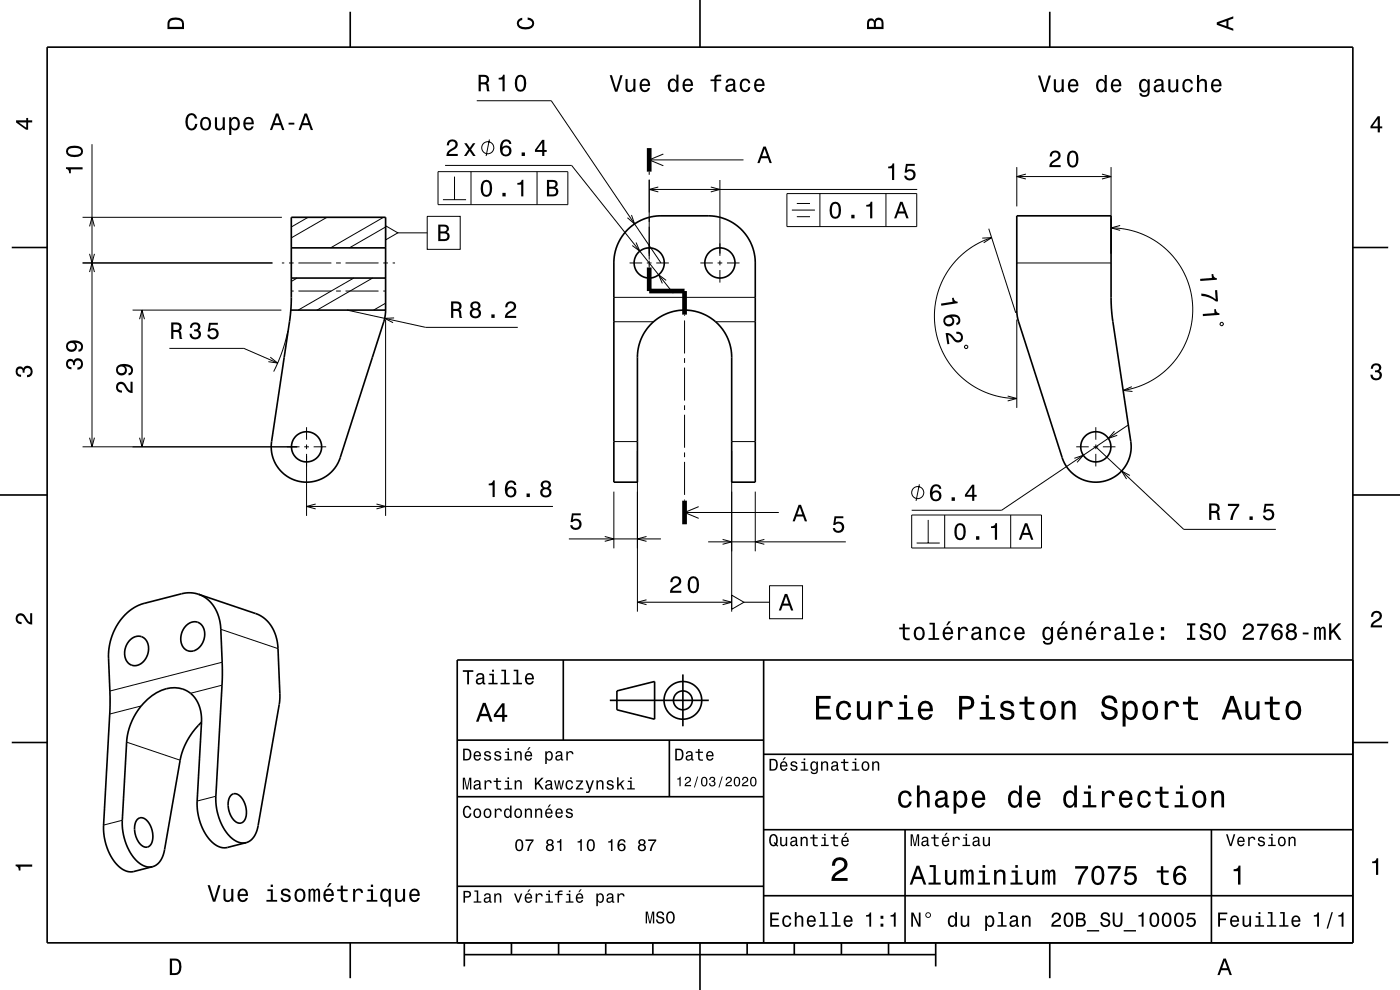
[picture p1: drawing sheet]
<svg xmlns="http://www.w3.org/2000/svg" width="297mm" height="210mm" viewBox="0 0 297 210" stroke-linecap="round" stroke-linejoin="round" font-family="sans-serif">
<g fill="none" stroke="#000" stroke-width=".21">
<path d="M19.5 30.6v64.2M92.9 36.4h27.6v7h-27.6zM94.4 35.1h26.9l21.5 27.1M96.4 37.5v4.9M99.9 36.4v7M101.1 21.4h15.8l23.3 34.4M103.8 29.6l-.7 3.5M113.9 36.4v7M137.7 36.4v.7M137.7 38.1v17M137.7 33.9h20M139.7 39.7l-2 .5 2 .5"/>
<path d="M140.7 32.7l-3 1.2 3 1.3M150.8 39.7l1.9 .5-1.9 .5M152.7 38.2v16.1M215.7 35.5v8.3M215.7 37.5h20M217.6 36.9l-1.9 .6 1.9 .5M233.8 36.9l1.9 .6-1.9 .5M235.7 35.5v18.3M17.5 55.8h40.3M17.5 46.1h42.3M19 57.7l.5-1.9 .5 1.9M19 53.8l.5 2 .5-2"/>
<path d="M19 48l.5-1.9 .5 1.9M59.8 55.8h.5M61.3 55.8h1M63 59l-1.2 .7M63.3 55.8h7M65.4 46.1l-3.6 2.1M69.4 46.1l-7.6 4.4M71.3 55.8h1M73.3 55.8h7M75 59l-11.7 6.8M79 59l-11.7 6.8M81.3 55.8h1"/>
<path d="M81.4 46.1l-11.3 6.5M81.8 47.9l2.6 1.5-2.6 1.5zM81.8 48.2l-7.7 4.4M83.3 55.8h.5M84.4 49.4h6.2M90.6 45.9h7v7h-7zM94 42.4h4.9M133.6 55.8h2.6M134 45.6l.6 1.9-1.5-1.3M134.9 51.4l.8 1.9-1.6-1.2M137.2 55.8h1M137.7 55.3v1.4"/>
<path d="M137.7 57.3v2.6M137.7 40.2h56.9M139.2 55.8h2.7M141.3 59.5l-1.6-1.2 .8 1.8M148.6 55.8h2.6M152.2 55.8h1M152.7 55.3v1M152.7 57.3v2.6M154.2 55.8h2.7M166.9 41.1h27.6v7h-27.6zM168 44.6h4.9M169 46h2.8"/>
<path d="M169 43.2h2.8M173.9 41.1v7M187.9 41.1v7M208.4 50.5l2-.1-1.7 1.1M209.8 48.5l5.7 17.9M210.4 50.4l-2.8 1.2-2.7 1.7-2.2 2.1-1.8 2.4-1.4 2.6-.9 2.9-.4 3.2 .2 3.3 .8 2.9 1.3 2.9 1.7 2.5 2.1 2.2 2.6 1.9 2.9 1.3 2.9 .8 3 .2M215.7 55.8h20M235.7 48.3l3.1 .3 3.1 .9 2.9 1.5 2.6 1.9 2.2 2.4 1.7 2.8 1.1 3 .6 3.2-.1 3.3-.6 3.2-1.3 3-1.7 2.7-2.3 2.3-2.6 1.9-3 1.3-3.1 .8M237.6 47.8l-1.9 .5 1.9 .6M28.1 65.8h31.6M29.6 67.7l.5-1.9 .5 1.9M30.1 65.8v29"/>
<path d="M35.9 73.9h15.8l7.2 3.1M57.3 75.8l1.6 1.2-2-.3M61.1 70.2l-1.3 4.5-1.7 4.1M61.8 61.7h.5M63.3 61.7h7M71.3 61.7h1M73.3 61.7h7M73.6 65.8l16.7 3.6h19.5M81.3 61.7h.5M81.8 64.3l-2.5 1.5M81.8 67.8v41.6M83.6 67.4l-2 .1 1.8 .9"/>
<path d="M130.2 68.2h8.4M130.2 63.1h30M145.2 66.7v.3M145.2 68v7M145.2 76v1M145.2 78v7M151.8 68.2h8.4M204.8 73.3l.5 .1-.2 .5-.5-.1zM215.7 67.8v18.7M259 68.4l.5 .2-.2 .5-.5-.2zM17.5 94.8h46M19 92.8l.5 2 .5-2"/>
<path d="M29.6 92.8l.5 2 .5-2M64.5 94.8h1M65 90.6v2.7M65 94.3v1M65 96.3v13.1M66.5 94.8h2.7M130.2 93.7h5M135.2 95.7v34M145.2 86v1M145.2 88v7M145.2 96v1M145.2 98v7"/>
<path d="M155.2 95.7v34M155.2 93.7h5M213.8 84l1.9 .5-1.9 .5M227.9 97.2l1.9-.6-1.3 1.5M228.3 94.8h2.7M232 94.8h1M232.5 90.6v2.7M232.5 94.3v1M232.5 96.3v2.6M232.5 94.8l18.6 17.5h19.6M234 94.8h2.6M236.4 91.5l-1.3 1.5 1.9-.7"/>
<path d="M239.3 90.2l-26.8 18h-19.1M240.1 82l-1.8 .8 2 .2M65 107.4h52.3M67 106.9l-2 .5 2 .6M79.9 106.9l1.9 .5-1.9 .6M120.7 114.3h19.5M128.3 113.8l1.9 .5-1.9 .5M130.2 104.3v12M137.2 113.8l-2 .5 2 .5M145.2 106v.2M145.2 108.7h20M148.2 107.5l-3 1.2 3 1.3"/>
<path d="M150.2 114.9h29.2M153.3 114.4l1.9 .5-1.9 .6M160.2 104.3v12.6M162.2 114.4l-2 .5 2 .6M193.4 109.2h27.5v7h-27.5zM194.5 115.2h4.9M195 102.7l-.7 3.5M196.9 110.3v4.9M200.4 109.2v7M214.4 109.2v7M239.7 100.9l-1.8-1 1.1 1.7M46.8 133.5l12.2 4.1"/>
<path d="M135.2 127.7h20M137.2 127.2l-2 .5 2 .6M153.3 127.2l1.9 .5-1.9 .6M155.2 126.2l2.6 1.5-2.6 1.5zM157.8 127.7h5.5M163.3 124.2h7v7h-7zM26.9 157.4l11.3 3.9M30 149.7l-6.7 1.8M47.1 145.3l-6.7 1.8M47.1 140.5l-23.8 6.1M25.9 174l-3.9 1M45.8 168.9l-4 1"/>
<circle cx="103.5" cy="31.3" r="1.28"/>
<circle cx="194.7" cy="104.5" r="1.28"/>
</g>
<g fill="none" stroke="#000" stroke-width=".35">
<path d="M10 10h277v190h-277zM74.3 2.5v7.5M148.5 0v10M222.7 2.5v7.5M2.5 52.5h7.5M61.8 46.1h20v19.7l-.1 1.5-9.5 29.8a7.5 7.5 0 0 1-8.9 5 7.5 7.5 0 0 1-5.7-8.4l4.1-27.4 .1-2.8zM61.8 59h20M61.8 52.6h20M133.2 48.6a10 10 0 0 1 7-2.8h10a10 10 0 0 1 10 10v46.5h-5v-26.5a10 10 0 0 0-10-10 10 10 0 0 0-10 10v26.5h-5v-46.5a10 10 0 0 1 3-7.2zM215.7 45.8h20v17.5l.2 3 4 27.4a7.5 7.5 0 0 1-5.7 8.4 7.5 7.5 0 0 1-8.9-5l-9.5-29.8-.1-1.5zM287 52.5h7.5M61.7 65.8h20.1"/>
<path d="M0 105h10M287 105h10M27.6 135.8a2.23 2.23 0 0 1 2.6-.7 2.23 2.23 0 0 1 1.3 2.3 3.3 3.3 0 0 1-3.4 3.8 2.96 2.96 0 0 1-1.2-4.4zM39.5 132.8a2.23 2.23 0 0 1 2.6-.8 2.23 2.23 0 0 1 1.3 2.4 3.3 3.3 0 0 1-3.4 3.7 2.96 2.96 0 0 1-1.2-4.4zM42.1 126.1a6.3 6.3 0 0 0-3.6-.1l-7.9 2a11.4 11.4 0 0 0-7.6 10.7l.3 11.1-1.3 25.7 .1 2.2 .6 2.1a7.3 7.3 0 0 0 4.6 5.1h1l4.1-1.1M42.1 126.1a7.7 7.7 0 0 1 4.7 7.4l.4 10.2-1.4 25.7 .1 1.9 .5 1.9a7.7 7.7 0 0 0 4.6 5.6l1.2-.1M42.1 126.1l12.1 4.1a7.7 7.7 0 0 1 4.8 7.4l.3 11.2-4.5 26.3a4.1 4.1 0 0 1-2.6 3.6M119.5 140v17M162 140v60M287 140h-190v60M2.5 157.5h7.5M42.7 153.2l-1.3 1.4-1.2 1.6-1 2-.7 1.7-3.6 20.3a4.1 4.1 0 0 1-2.5 3.6"/>
<path d="M97 157h65M129.4 148.6h21M130.9 146.6l8-2v8l-8-2zM142 157v12M144.9 143.1v11M287 157.5h7.5M29.2 173.8a1.58 1.58 0 0 1 2.4 .8 4.1 4.1 0 0 1 .1 4.9 1.67 1.67 0 0 1-2.4-1 4.3 4.3 0 0 1-.1-4.7zM49 168.7a1.58 1.58 0 0 1 2.5 .8 4.1 4.1 0 0 1 0 4.9 1.67 1.67 0 0 1-2.3-1 4.3 4.3 0 0 1-.2-4.7zM52.2 178.7l-4 1.1a4.3 4.3 0 0 1-4.2-2.3 12.4 12.4 0 0 1-2.2-7.6l.9-16.6a6.7 6.7 0 0 0-3.9-7.1 7.6 7.6 0 0 0-7.5 2.1l-1.6 1.8-1.3 1.9-.9 2.1-.5 2.1-1.1 18.3 .2 2.1 .6 2.2a7.3 7.3 0 0 0 4.6 5.1l1.1-.1M97 169h65M162 176h125M162 160h125"/>
<path d="M192 176v24M257 176v24M97 188h65M162 190h125M74.3 200v7.5M98.5 202.5h100M98.5 200v5M108.5 200v2.5M118.5 200v2.5M128.5 200v2.5M138.5 200v2.5M148.5 200v10"/>
<path d="M158.5 200v2.5M168.5 200v2.5M178.5 200v2.5M188.5 200v2.5M198.5 200v5M222.7 200v7.5"/>
<circle cx="137.7" cy="55.8" r="3.2"/>
<circle cx="152.7" cy="55.8" r="3.2"/>
<circle cx="65" cy="94.8" r="3.2"/>
<circle cx="232.5" cy="94.8" r="3.2"/>
<circle cx="144.9" cy="148.6" r="4"/>
<circle cx="144.9" cy="148.6" r="2"/>
</g>
<path d="M137.7 31.4v5M137.7 56.7v5h7.5v5M145.2 106.2v5" fill="none" stroke="#000" stroke-width="1" stroke-linecap="butt"/>
<g fill="#000">
<path d="M36 4a2.18 2.18 0 0 0-.5 2.2h3.5v-1.2a1.43 1.43 0 0 0-1.7-1.3zM36.3 4.4a2.15 2.15 0 0 1 2.2 .3l.1 1h-2.6v-1z" fill-rule="evenodd"/>
<path d="M101.5 15.9v3.5h.5v-1.5a.85 .85 0 0 1 1.2 .5l.1 1h.6l-.3-1.5-.3-.2a.97 .97 0 0 0 .4-1.2 .97 .97 0 0 0-1-.6zM102 16.3a1.08 1.08 0 0 1 1.2 .3 .6 .6 0 0 1 0 .7 .6 .6 0 0 1-.7 .2h-.5z" fill-rule="evenodd"/>
<path d="M105.8 16.5v.4h.8v2.5h.5v-3.6h-.4a.78 .78 0 0 1-.9 .7zM109.5 16.3a2.66 2.66 0 0 0 .4 3.1 1.14 1.14 0 0 0 1.7-.9 2.31 2.31 0 0 0-.7-2.5l-.5-.2-.5 .2zM110.1 16.4h.7a2.38 2.38 0 0 1 0 2.6h-.7a2.37 2.37 0 0 1 0-2.6z" fill-rule="evenodd"/>
<path d="M109.9 4.2l.9-.4v.4a.7 .7 0 0 0-.7 .5 .7 .7 0 0 0 .3 .8 1.7 1.7 0 0 0 2.5-.5 .9 .9 0 0 0-1-.8v-.5a1.24 1.24 0 0 1 1.4 1.1 1.24 1.24 0 0 1-1 1.4 2.22 2.22 0 0 1-2.5-.7l-.2-.5z" fill-rule="evenodd"/>
<path d="M129.3 15.9l1.2 3.6h.5l1.1-3.6h-.5l-.9 3-.9-3zM132.7 16.7v1.8a.89 .89 0 0 0 .6 1 .89 .89 0 0 0 1.1-.5v.5h.4v-2.8h-.4v1.6a.65 .65 0 0 1-.4 .8 .65 .65 0 0 1-.8-.3l-.1-2.1zM136 17a1.54 1.54 0 0 0 .8 2.6 1.06 1.06 0 0 0 1.1-.9h-.5l-.2 .3-.4 .2a.76 .76 0 0 1-.7-1h1.8a1.16 1.16 0 0 0-.5-1.3 1.16 1.16 0 0 0-1.4 .1zM136.3 17.3a.66 .66 0 0 1 .8-.2 .66 .66 0 0 1 .4 .8h-1.4zM141.9 17a1.58 1.58 0 0 0 .8 2.6l.5-.2 .3-.4v.5h.4v-3.7h-.4v1.4a.89 .89 0 0 0-1.6-.2zM142.3 17.3a.62 .62 0 0 1 .7-.2 .62 .62 0 0 1 .4 .5 1.12 1.12 0 0 1-.6 1.6 1.19 1.19 0 0 1-.5-1.9zM145.1 17a1.54 1.54 0 0 0 .8 2.6 1.06 1.06 0 0 0 1.1-.9h-.5l-.2 .3-.4 .2a.76 .76 0 0 1-.7-1h1.8a1.16 1.16 0 0 0-.5-1.3 1.16 1.16 0 0 0-1.4 .1zM145.4 17.3a.66 .66 0 0 1 .8-.2 .66 .66 0 0 1 .4 .8h-1.4zM150.7 16.8v.4h.8v2.3h.5v-2.3h1v-.4h-1v-.3l.3-.2 .7-.1v-.3a1.04 1.04 0 0 0-1.5 .7v.2zM154.3 16.9l-.3 .6h.4a.55 .55 0 0 1 .7-.5 .55 .55 0 0 1 .3 .8h-.2a.98 .98 0 0 0-1.1 .3 .98 .98 0 0 0 0 1.2 1.06 1.06 0 0 0 1.5-.2l.1 .3 .5 .1v-.4h-.2v-1.6a1.02 1.02 0 0 0-1.7-.6zM154.4 18.4l1.1-.3a.77 .77 0 0 1-.2 .8 .77 .77 0 0 1-.9 .1zM157.2 17a1.53 1.53 0 0 0 .9 2.6 1.06 1.06 0 0 0 1.1-1.1h-.5a.67 .67 0 0 1-.6 .7 .67 .67 0 0 1-.7-.6 1.11 1.11 0 0 1 .7-1.6 .6 .6 0 0 1 .6 .6h.5a1.09 1.09 0 0 0-.8-.9 1.09 1.09 0 0 0-1.2 .3zM160.3 17a1.54 1.54 0 0 0 .8 2.6 1.06 1.06 0 0 0 1.1-.9h-.5l-.2 .3-.4 .2a.76 .76 0 0 1-.7-1h1.8a1.16 1.16 0 0 0-.5-1.3 1.16 1.16 0 0 0-1.4 .1zM160.6 17.3a.66 .66 0 0 1 .8-.2 .66 .66 0 0 1 .3 .8h-1.3z" fill-rule="evenodd"/>
<path d="M184.2 4.2l-.3 .7v1.3h3.5v-1.3a.98 .98 0 0 0-.7-1.1 .98 .98 0 0 0-1.2 .6 .84 .84 0 0 0-1.3-.2zM184.5 4.5a.54 .54 0 0 1 .6-.1 .54 .54 0 0 1 .3 .6v.7h-1zM185.9 4.4a.62 .62 0 0 1 .8-.1 .62 .62 0 0 1 .3 .6v.8h-1.2z" fill-rule="evenodd"/>
<path d="M220.2 16l1.1 3.5h.5l1.1-3.5h-.4l-.9 3-.9-3zM223.6 16.8v1.8a.89 .89 0 0 0 .6 1 .89 .89 0 0 0 1-.5v.4h.5v-2.7h-.5v1.6a.65 .65 0 0 1-.4 .8 .65 .65 0 0 1-.8-.4v-2zM226.8 17.1a1.54 1.54 0 0 0 .8 2.5 1.06 1.06 0 0 0 1.1-.9h-.4l-.2 .4-.4 .1a.76 .76 0 0 1-.7-.9h1.8a1.17 1.17 0 0 0-.5-1.4 1.17 1.17 0 0 0-1.5 .2zM227.2 17.3a.66 .66 0 0 1 .8-.1 .66 .66 0 0 1 .3 .7h-1.3zM232.8 17.1a1.57 1.57 0 0 0 .8 2.5l.4-.1 .3-.4v.4h.5v-3.6h-.4v1.3a.89 .89 0 0 0-1.6-.1zM233.2 17.4a.62 .62 0 0 1 .6-.3 .62 .62 0 0 1 .5 .6 1.11 1.11 0 0 1-.7 1.5 1.18 1.18 0 0 1-.4-1.8zM236 17.1a1.54 1.54 0 0 0 .7 2.5 1.06 1.06 0 0 0 1.1-.9h-.4l-.2 .4-.4 .1a.76 .76 0 0 1-.7-.9h1.8a1.16 1.16 0 0 0-.5-1.4 1.16 1.16 0 0 0-1.4 .2zM236.3 17.3a.66 .66 0 0 1 .8-.1 .66 .66 0 0 1 .3 .7h-1.3zM241.9 17.1a1.57 1.57 0 0 0 .8 2.5l.4-.1 .4-.4a.73 .73 0 0 1-.3 1 .73 .73 0 0 1-1-.3h-.5a1.1 1.1 0 0 0 1.3 .8 1.1 1.1 0 0 0 .9-1.2v-2.6h-.4v.5l-.4-.4a.89 .89 0 0 0-1.2 .2zM242.3 17.4a.63 .63 0 0 1 .7-.3 .63 .63 0 0 1 .4 .6 1.1 1.1 0 0 1-.6 1.5 1.19 1.19 0 0 1-.5-1.8zM245.1 17l-.2 .6h.4a.55 .55 0 0 1 .6-.5 .55 .55 0 0 1 .4 .7l-.2 .1a1 1 0 0 0-1 .2 1 1 0 0 0-.3 1 .94 .94 0 0 0 1.6 .1l.1 .3h.6v-.3l-.2-.1-.1-1.6a1.02 1.02 0 0 0-1.7-.5zM245.3 18.5l1.1-.4a.77 .77 0 0 1-.2 .9 .77 .77 0 0 1-.9 .1zM247.8 16.8v1.8a.89 .89 0 0 0 .7 1 .89 .89 0 0 0 1-.5v.4h.5v-2.7h-.5v1.6a.65 .65 0 0 1-.4 .8 .65 .65 0 0 1-.8-.4v-2zM251.1 17.1a1.52 1.52 0 0 0 .9 2.5 1.05 1.05 0 0 0 1.1-1h-.5a.67 .67 0 0 1-.6 .6 .67 .67 0 0 1-.7-.6 1.12 1.12 0 0 1 .7-1.5 .6 .6 0 0 1 .6 .6h.5a1.09 1.09 0 0 0-.8-.9 1.09 1.09 0 0 0-1.2 .3zM253.9 15.9v3.6h.5v-1.5a.63 .63 0 0 1 .4-.8 .63 .63 0 0 1 .8 .3v2h.4v-1.8a.88 .88 0 0 0-.6-.9 .88 .88 0 0 0-1 .4v-1.3zM257.2 17.1a1.54 1.54 0 0 0 .8 2.5 1.06 1.06 0 0 0 1.1-.9h-.5l-.2 .4-.3 .1a.75 .75 0 0 1-.7-.9h1.7a1.17 1.17 0 0 0-.5-1.4 1.17 1.17 0 0 0-1.4 .2zM257.6 17.3a.66 .66 0 0 1 .7-.1 .66 .66 0 0 1 .4 .7h-1.3z" fill-rule="evenodd"/>
<path d="M258.1 4.7v.6l3.5 1.2v-.4l-1-.4v-1.4l1-.4v-.4zM258.6 5l1.6-.5v1z" fill-rule="evenodd"/>
<path d="M3.4 25.5v.5l2.1 1.5h.5v-1.5h.8v-.5h-.8v-.5h-.4v.5zM4 26h1.6v1.1z" fill-rule="evenodd"/>
<path d="M14 35.5v.3a.77 .77 0 0 1 .7 1h.3v-.9h2.5v-.4zM14.5 31.2a1.13 1.13 0 0 0-.5 1.2 1.13 1.13 0 0 0 1 .8 2.28 2.28 0 0 0 2.5-.6 1.14 1.14 0 0 0-.9-1.6 2.86 2.86 0 0 0-2.1 .2zM14.5 31.8a2.37 2.37 0 0 1 2.6 0v.6a2.37 2.37 0 0 1-2.6 0z" fill-rule="evenodd"/>
<path d="M39.7 24.5a2.51 2.51 0 0 0 .4 3.1 1.27 1.27 0 0 0 1.8-1.3h-.5a.82 .82 0 0 1-1.1 .9 2.08 2.08 0 0 1 0-2.7 .72 .72 0 0 1 1 .6h.5a1.19 1.19 0 0 0-.8-1.1 1.19 1.19 0 0 0-1.3 .5zM42.8 25.2a1.53 1.53 0 0 0 .8 2.5 1.48 1.48 0 0 0 1.2-1.5 1.48 1.48 0 0 0-1.2-1.4l-.5 .1zM43.1 25.4a.67 .67 0 0 1 .7-.2 .67 .67 0 0 1 .5 .6 1.11 1.11 0 0 1-.7 1.5 1.17 1.17 0 0 1-.5-1.9zM45.6 24.9v1.8a.89 .89 0 0 0 .6 .9 .89 .89 0 0 0 1.1-.4v.4h.4v-2.7h-.4v1.5a.64 .64 0 0 1-.4 .8 .64 .64 0 0 1-.8-.3l-.1-2zM48.6 24.9v3.7h.5v-1.4a.93 .93 0 0 0 1 .5 .93 .93 0 0 0 .7-.9 1.5 1.5 0 0 0-1-2l-.4 .1-.3 .4v-.4zM49.2 25.4a.63 .63 0 0 1 .7-.2 .63 .63 0 0 1 .5 .6 1.13 1.13 0 0 1-.6 1.5 1.18 1.18 0 0 1-.6-1.9zM51.9 25.2a1.54 1.54 0 0 0 .8 2.5 1.06 1.06 0 0 0 1.1-.9h-.4l-.3 .4-.3 .1a.76 .76 0 0 1-.7-.9h1.7a1.17 1.17 0 0 0-.4-1.4 1.17 1.17 0 0 0-1.5 .2zM52.3 25.4a.66 .66 0 0 1 .8-.1 .66 .66 0 0 1 .3 .7h-1.3zM58.5 24.1l-1.2 3.5h.4l.4-1h1.4l.4 1h.4l-1.2-3.5zM58.8 24.6l.5 1.5h-1zM61.2 26v.4h1.2v-.4zM64.6 24.1l-1.3 3.5h.5l.4-1h1.4l.3 1h.5l-1.3-3.5zM64.9 24.6l.5 1.5h-1.1z" fill-rule="evenodd"/>
<path d="M95.1 29.9l-.3 .9h.4a.71 .71 0 0 1 .6-.8 .71 .71 0 0 1 .8 .5 .71 .71 0 0 1-.5 .9 1.81 1.81 0 0 0-1.4 1.7h2.4v-.4h-1.9a2.23 2.23 0 0 1 1.5-1.2 1.13 1.13 0 0 0 .1-1.7 1.13 1.13 0 0 0-1.7 .1zM98.5 30.4l.9 1.3-1 1.4h.6l.6-1.1 .8 1.1h.5l-1-1.4 .9-1.3h-.5l-.6 1-.7-1z" fill-rule="evenodd"/>
<path d="M102.3 38.6a2.67 2.67 0 0 0 .4 3.1 1.14 1.14 0 0 0 1.6-1 2.3 2.3 0 0 0-.6-2.4l-.5-.2-.5 .2zM102.9 38.6h.6a2.38 2.38 0 0 1 0 2.7h-.6a2.37 2.37 0 0 1 0-2.7zM106.6 40.9v.8h.7v-.8zM109.8 38.8v.4h.8v2.5h.4v-3.6h-.3a.77 .77 0 0 1-.9 .7z" fill-rule="evenodd"/>
<path d="M106.6 29.9l-.5 .8a1.75 1.75 0 0 0 1.2 2.5 1.15 1.15 0 0 0 1.2-1.6 1.15 1.15 0 0 0-1.9-.4 1.03 1.03 0 0 1 .8-1.2 .58 .58 0 0 1 .6 .5h.5a1.11 1.11 0 0 0-.7-.9 1.11 1.11 0 0 0-1.2 .3zM106.5 32a.75 .75 0 0 1 1.5 0 .75 .75 0 0 1-1.5 0zM110.7 32.3v.8h.7v-.8zM115 29.7l-1.5 2.1v.4h1.5v.9h.5v-.9h.5v-.4h-.5v-2.1zM115 30.3v1.5h-1.1z" fill-rule="evenodd"/>
<path d="M116 38.2v3.5h1.3a.98 .98 0 0 0 1.1-.8 .98 .98 0 0 0-.6-1.1 .86 .86 0 0 0 .5-1.1 .86 .86 0 0 0-1-.5zM116.5 38.6h.7a.53 .53 0 0 1 .6 .5 .53 .53 0 0 1-.6 .5h-.7zM116.5 40h.7a.61 .61 0 0 1 .8 .6 .61 .61 0 0 1-.7 .6h-.8z" fill-rule="evenodd"/>
<path d="M161.9 31.1l-1.2 3.5h.4l.4-1h1.4l.4 1h.4l-1.2-3.5zM162.2 31.6l.5 1.5h-1z" fill-rule="evenodd"/>
<path d="M188.4 35.3v.4h.8v2.5h.5v-3.5h-.3a.78 .78 0 0 1-1 .6zM192.2 34.8l-.3 1.8h.4a.8 .8 0 0 1 1.2-.2 .8 .8 0 0 1 0 1.2 .8 .8 0 0 1-1.2-.3h-.5a1.21 1.21 0 0 0 1.5 1 1.21 1.21 0 0 0 .8-1.6 1.21 1.21 0 0 0-1.7-.6l.1-.9h1.6v-.4z" fill-rule="evenodd"/>
<path d="M223 32.2l-.2 .4-.1 .6h.4a.7 .7 0 0 1 .6-.8 .7 .7 0 0 1 .8 .5 .7 .7 0 0 1-.5 .8 1.8 1.8 0 0 0-1.4 1.8h2.4v-.5h-1.9a2.2 2.2 0 0 1 1.5-1.1 1.13 1.13 0 0 0 .1-1.7 1.13 1.13 0 0 0-1.7 0zM226.7 32.4a2.67 2.67 0 0 0 .3 3 1.14 1.14 0 0 0 1.7-.9 2.3 2.3 0 0 0-.6-2.5l-.5-.1-.6 .1zM227.2 32.4h.7a2.38 2.38 0 0 1 0 2.7h-.7a2.37 2.37 0 0 1 0-2.7z" fill-rule="evenodd"/>
<path d="M292.3 24.7l-1.6 2.1v.4h1.6v.9h.4v-.9h.5v-.4h-.5v-2.1zM292.3 25.2v1.6h-1.1z" fill-rule="evenodd"/>
<path d="M93 47.6v3.5h1.3a.98 .98 0 0 0 1.1-.7 .98 .98 0 0 0-.6-1.1 .86 .86 0 0 0 .4-1.1 .86 .86 0 0 0-1-.6zM93.4 48.1h.8a.53 .53 0 0 1 .6 .5 .53 .53 0 0 1-.7 .5h-.7zM93.4 49.5h.8a.61 .61 0 0 1 .7 .6 .61 .61 0 0 1-.7 .6h-.8z" fill-rule="evenodd"/>
<path d="M176.3 43.3a2.67 2.67 0 0 0 .4 3 1.14 1.14 0 0 0 1.6-.9 2.31 2.31 0 0 0-.6-2.5l-.5-.1-.5 .1zM176.9 43.3h.6a2.38 2.38 0 0 1 0 2.6h-.6a2.36 2.36 0 0 1 0-2.6zM180.6 45.6v.7h.7v-.7zM183.8 43.5v.3h.8v2.5h.4v-3.5h-.3a.77 .77 0 0 1-.9 .7z" fill-rule="evenodd"/>
<path d="M191 42.8l-1.3 3.5h.4l.4-1h1.4l.4 1h.5l-1.3-3.5zM191.2 43.3l.6 1.6h-1.1z" fill-rule="evenodd"/>
<path d="M254.6 59.2v.4l3.6-.3-.1-.3a.77 .77 0 0 1-.7-.9h-.4l.1 .9zM254.8 62.3l.1 .5a5.3 5.3 0 0 1 3.1 1.2l.4-.1-.2-2.4-.4 .1 .1 1.9a5.2 5.2 0 0 0-3.1-1.2zM255.2 66.6v.5l3.5-.3v-.3a.77 .77 0 0 1-.8-.9h-.3v.8z" fill-rule="evenodd"/>
<path d="M14.2 76.4a1.17 1.17 0 0 0-.1 1.3 1.17 1.17 0 0 0 1.1 .6v-.4a.62 .62 0 0 1-.8-.3 .62 .62 0 0 1 .3-.8 .62 .62 0 0 1 .8 .2v.5h.4a.72 .72 0 0 1 .4-1 .72 .72 0 0 1 1 .5 .72 .72 0 0 1-.5 .9l-.4 .1v.4a1.18 1.18 0 0 0 1.2-1.5 1.18 1.18 0 0 0-1.8-.6l-.2 .2a.86 .86 0 0 0-1.4-.1zM14.4 72.5a1.17 1.17 0 0 0-.2 1.7 1.17 1.17 0 0 0 1.6 .2 1.17 1.17 0 0 0 .1-1.7 1.03 1.03 0 0 1 1.3 .8 .56 .56 0 0 1-.5 .7v.4a1.18 1.18 0 0 0 .9-1.2 1.18 1.18 0 0 0-1.1-1.1 2.88 2.88 0 0 0-2.1 .2zM14.4 73.4a.75 .75 0 0 1 1.5 0 .75 .75 0 0 1-1.5 0z" fill-rule="evenodd"/>
<path d="M36.3 68.4v3.5h.5v-1.5a.85 .85 0 0 1 1.2 .6l.1 .9h.6l-.3-1.5-.3-.2a.97 .97 0 0 0 .4-1.1 .97 .97 0 0 0-1-.7zM36.8 68.8a1.08 1.08 0 0 1 1.2 .3 .61 .61 0 0 1 0 .7 .61 .61 0 0 1-.7 .2h-.5z" fill-rule="evenodd"/>
<path d="M40.6 68.7l-.3 .8h.4a.62 .62 0 0 1 .4-.7 .62 .62 0 0 1 .8 .2 .62 .62 0 0 1-.2 .9h-.5v.4a.72 .72 0 0 1 .9 .4 .72 .72 0 0 1-.5 .9 .72 .72 0 0 1-.9-.5v-.3h-.5a1.18 1.18 0 0 0 1.5 1.2 1.18 1.18 0 0 0 .6-1.8l-.2-.2a.9 .9 0 0 0 .3-1.1 .9 .9 0 0 0-1-.5zM44.3 68.5l-.2 1.8h.4a.79 .79 0 0 1 1.1-.2 .79 .79 0 0 1 .1 1.2 .79 .79 0 0 1-1.2-.1l-.1-.2h-.4a1.21 1.21 0 0 0 1.5 1 1.21 1.21 0 0 0 .8-1.6 1.21 1.21 0 0 0-1.8-.6l.2-.9h1.5v-.4z" fill-rule="evenodd"/>
<path d="M95.7 63.9v3.5h.5v-1.4a.84 .84 0 0 1 1.2 .5l.1 .9h.5l-.2-1.4-.3-.3a.97 .97 0 0 0 .4-1.1 .97 .97 0 0 0-1-.7zM96.2 64.4a1.1 1.1 0 0 1 1.2 .3 .6 .6 0 0 1-.1 .6 .6 .6 0 0 1-.6 .2h-.5z" fill-rule="evenodd"/>
<path d="M100.1 64.2a.84 .84 0 0 0 .1 1.4 1.11 1.11 0 0 0-.4 1.5 1.11 1.11 0 0 0 1.6 .4 1.03 1.03 0 0 0 .7-1 1.03 1.03 0 0 0-.6-.9 .89 .89 0 0 0 .4-1.1 .89 .89 0 0 0-1-.6zM100.1 66.5a.75 .75 0 0 1 1.5 0 .75 .75 0 0 1-1.5 0zM100.2 64.9a.6 .6 0 0 1 1.2 0 .6 .6 0 0 1-1.2 0zM104.2 66.7v.7h.7v-.7zM107.5 64.2l-.3 1h.4a.71 .71 0 0 1 .6-.9 .71 .71 0 0 1 .8 .5 .71 .71 0 0 1-.5 .9 1.8 1.8 0 0 0-1.4 1.7h2.4v-.4h-1.9a2.2 2.2 0 0 1 1.5-1.2 1.13 1.13 0 0 0 .1-1.6 1.13 1.13 0 0 0-1.7 0z" fill-rule="evenodd"/>
<path d="M199.6 64.4l.1 .5 3.5-.6-.1-.3a.77 .77 0 0 1-.8-.8h-.3l.1 .8zM200.4 67.2a1.17 1.17 0 0 0 0 1.7 1.17 1.17 0 0 0 1.7 0 1.17 1.17 0 0 0-.2-1.7 1.03 1.03 0 0 1 1.4 .6 .57 .57 0 0 1-.4 .7v.5a1.24 1.24 0 0 0 .7-1.6 1.24 1.24 0 0 0-1.6-.7l-1.1 .2zM200.5 68a.75 .75 0 0 1 1.5 0 .75 .75 0 0 1-1.5 0zM200.6 70.7l.4 2.3h.4l-.3-1.9a2.23 2.23 0 0 1 1.4 1.3 1.14 1.14 0 0 0 1.8-.7 1.14 1.14 0 0 0-1.5-1.3l.1 .4a.71 .71 0 0 1 .9 .4 .71 .71 0 0 1-.3 .9 .71 .71 0 0 1-1-.3 1.81 1.81 0 0 0-1.9-1.1z" fill-rule="evenodd"/>
<path d="M291.1 77.4a1.08 1.08 0 0 1 1.4-.2 1.08 1.08 0 0 1 .4 1.2l-.3 .3a1.06 1.06 0 0 1 .5 1.3 1.06 1.06 0 0 1-1.2 .7 1.1 1.1 0 0 1-1.2-1.2h.5a.71 .71 0 0 0 1 .8 .71 .71 0 0 0 .1-1.3h-.6v-.4a.61 .61 0 0 0 .8-.3 .61 .61 0 0 0-.2-.8 .61 .61 0 0 0-.9 .2l-.1 .5h-.5z" fill-rule="evenodd"/>
<path d="M3.6 78a.86 .86 0 0 1 1.4 .2 1.06 1.06 0 0 1 1.2-.6 1.06 1.06 0 0 1 .7 1.2 1.1 1.1 0 0 1-1.2 1.2v-.4a.71 .71 0 0 0 .8-1 .71 .71 0 0 0-1.3-.1v.6h-.4a.61 .61 0 0 0-.3-.8 .61 .61 0 0 0-.8 .2 .61 .61 0 0 0 .2 .8l.6 .2v.4a1.15 1.15 0 0 1-1.2-.6 1.15 1.15 0 0 1 .3-1.3z" fill-rule="evenodd"/>
<path d="M24.9 81.3a1.2 1.2 0 0 0-.2 1.3 1.2 1.2 0 0 0 1.2 .7v-.5a.7 .7 0 0 1-.9-.5 .7 .7 0 0 1 .5-.8 .7 .7 0 0 1 .9 .5 1.8 1.8 0 0 0 1.7 1.4v-2.4h-.4v1.9a2.23 2.23 0 0 1-1.2-1.5 1.11 1.11 0 0 0-1.6-.1zM25 77.5a1.17 1.17 0 0 0-.2 1.7 1.17 1.17 0 0 0 1.6 .2 1.17 1.17 0 0 0 .1-1.7 1.03 1.03 0 0 1 1.3 .8 .57 .57 0 0 1-.5 .7v.4a1.18 1.18 0 0 0 .9-1.2 1.18 1.18 0 0 0-1.1-1.1 2.86 2.86 0 0 0-2.1 .2zM25 78.4a.75 .75 0 0 1 1.5 0 .75 .75 0 0 1-1.5 0z" fill-rule="evenodd"/>
<path d="M103.7 102.6v.3h.8v2.5h.5v-3.5h-.4a.77 .77 0 0 1-.9 .7zM107.6 102.2a2.4 2.4 0 0 0 .2 3.2 1.16 1.16 0 0 0 1.5-.3 1.16 1.16 0 0 0-.1-1.6 1.16 1.16 0 0 0-1.6 .1 1.02 1.02 0 0 1 .8-1.3 .58 .58 0 0 1 .7 .6h.4a1.12 1.12 0 0 0-.7-1 1.12 1.12 0 0 0-1.2 .3zM107.6 104.4a.75 .75 0 0 1 1.5 0 .75 .75 0 0 1-1.5 0zM111.7 104.7v.7h.7v-.7zM115 102.2a.83 .83 0 0 0 .2 1.3 1.11 1.11 0 0 0-.5 1.6 1.11 1.11 0 0 0 1.6 .3 1.03 1.03 0 0 0 .7-.9 1.03 1.03 0 0 0-.6-1 .89 .89 0 0 0 .4-1 .89 .89 0 0 0-1-.6zM115.1 104.5a.71 .71 0 0 1 1.4 0 .71 .71 0 0 1-1.4 0zM115.2 102.9a.6 .6 0 0 1 1.2 0 .6 .6 0 0 1-1.2 0z" fill-rule="evenodd"/>
<path d="M121.3 108.9h1.9v.4h-1.5l-.2 1a1.21 1.21 0 0 1 1.8 .5 1.21 1.21 0 0 1-.8 1.7 1.21 1.21 0 0 1-1.6-1.1h.5a.79 .79 0 0 0 1.1 .5 .79 .79 0 0 0 .4-1.1 .79 .79 0 0 0-1.2-.3l-.2 .2h-.4z" fill-rule="evenodd"/>
<path d="M169.4 107.1l-1.3 3.5h.5l.4-1h1.4l.3 1h.5l-1.3-3.5zM169.7 107.6l.5 1.5h-1.1z" fill-rule="evenodd"/>
<path d="M177 109.5h1.9v.4h-1.5l-.2 1a1.21 1.21 0 0 1 1.8 .5 1.21 1.21 0 0 1-.8 1.7 1.21 1.21 0 0 1-1.5-1.1h.4a.79 .79 0 0 0 1.1 .5 .79 .79 0 0 0 .4-1.1 .79 .79 0 0 0-1.1-.3l-.3 .3h-.4z" fill-rule="evenodd"/>
<path d="M197.8 103a2.4 2.4 0 0 0 .2 3.2 1.16 1.16 0 0 0 1.5-.3 1.16 1.16 0 0 0-.2-1.5 1.16 1.16 0 0 0-1.5 0 1.02 1.02 0 0 1 .8-1.3 .58 .58 0 0 1 .6 .6h.5a1.12 1.12 0 0 0-.7-.9 1.12 1.12 0 0 0-1.2 .2zM197.7 105.2a.75 .75 0 0 1 1.5 0 .75 .75 0 0 1-1.5 0zM201.9 105.5v.7h.7v-.7zM206.2 102.8l-1.5 2.1v.5h1.5v.8h.5v-.8h.5v-.4h-.5v-2.2zM206.2 103.4v1.6h-1.1z" fill-rule="evenodd"/>
<path d="M202.8 111.4a2.68 2.68 0 0 0 .4 3.1 1.13 1.13 0 0 0 1.6-.9 2.31 2.31 0 0 0-.6-2.5l-.5-.1-.5 .1zM203.3 111.5h.7a2.38 2.38 0 0 1 0 2.6h-.7a2.38 2.38 0 0 1 0-2.6zM207.1 113.7v.8h.7v-.8zM210.2 111.6v.4h.9v2.5h.4v-3.5h-.3a.77 .77 0 0 1-1 .6z" fill-rule="evenodd"/>
<path d="M217.4 111l-1.3 3.5h.5l.4-1h1.4l.3 1h.5l-1.3-3.5zM217.7 111.5l.5 1.5h-1.1z" fill-rule="evenodd"/>
<path d="M256.5 106.8v3.5h.5v-1.5a1.07 1.07 0 0 1 1.2 .3l.1 1.2h.6l-.3-1.5-.3-.2a.97 .97 0 0 0 .4-1.1 .97 .97 0 0 0-1-.7zM257 107.2a1.09 1.09 0 0 1 1.2 .3 .61 .61 0 0 1 0 .7 .61 .61 0 0 1-.7 .2h-.5z" fill-rule="evenodd"/>
<path d="M260.5 106.9v.4h1.9a5.2 5.2 0 0 0-1.4 3h.5a5.2 5.2 0 0 1 1.4-3v-.4zM265.1 109.5v.8h.7v-.8zM268.3 106.9l-.3 1.8h.4a.79 .79 0 0 1 1.2-.2 .79 .79 0 0 1 0 1.2 .79 .79 0 0 1-1.2-.1v-.2h-.5a1.21 1.21 0 0 0 1.5 1 1.21 1.21 0 0 0 .8-1.6 1.21 1.21 0 0 0-1.7-.6l.1-.9h1.6v-.4z" fill-rule="evenodd"/>
<path d="M3.6 130.4a1.22 1.22 0 0 1 2 .7l.4 .6 .4 .3v-1.9h.4v2.4a1.8 1.8 0 0 1-1.7-1.4 .71 .71 0 0 0-.9-.5 .71 .71 0 0 0-.5 .8 .71 .71 0 0 0 .9 .5v.5a1.18 1.18 0 0 1-1.2-.7 1.18 1.18 0 0 1 .2-1.3z" fill-rule="evenodd"/>
<path d="M142.5 122.5l-.3 1h.5a.71 .71 0 0 1 .5-.9 .71 .71 0 0 1 .8 .6 .71 .71 0 0 1-.5 .8 1.81 1.81 0 0 0-1.4 1.7h2.4v-.4h-1.9a2.23 2.23 0 0 1 1.5-1.1 1.13 1.13 0 0 0 .1-1.7 1.13 1.13 0 0 0-1.7 0zM146.2 122.7a2.68 2.68 0 0 0 .4 3 1.14 1.14 0 0 0 1.6-.9 2.31 2.31 0 0 0-.6-2.5l-.5-.1-.5 .1zM146.8 122.7h.6a2.38 2.38 0 0 1 0 2.6h-.6a2.38 2.38 0 0 1 0-2.6z" fill-rule="evenodd"/>
<path d="M166.5 126l-1.3 3.5h.5l.3-1h1.4l.4 1h.5l-1.3-3.5zM166.8 126.5l.5 1.5h-1.1z" fill-rule="evenodd"/>
<path d="M191.5 132.3v.8h-.7v.4h.7l.1 1.8a1.05 1.05 0 0 0 1.4 .5v-.4a.69 .69 0 0 1-1-.3v-1.6h1v-.4h-1v-.8zM194.1 133.3a1.53 1.53 0 0 0 .9 2.5 1.48 1.48 0 0 0 1.2-1.4 1.48 1.48 0 0 0-1.2-1.5l-.5 .1zM194.5 133.6a.67 .67 0 0 1 .7-.3 .67 .67 0 0 1 .5 .6 1.11 1.11 0 0 1-.7 1.5 1.17 1.17 0 0 1-.5-1.8zM197.2 132.1v.4h.7v2.9h-.9v.3h2.2v-.3h-.9v-3.3zM201.2 131.8l-.5 .9h.3l.7-.9zM200.3 133.3a1.54 1.54 0 0 0 .8 2.5 1.06 1.06 0 0 0 1.1-.8h-.5l-.2 .3-.4 .1a.76 .76 0 0 1-.7-.9h1.8a1.16 1.16 0 0 0-.5-1.4 1.16 1.16 0 0 0-1.4 .2zM200.6 133.5a.66 .66 0 0 1 .8-.1 .66 .66 0 0 1 .3 .7h-1.3zM203.2 133v2.7h.5v-1.5a.66 .66 0 0 1 .3-.8 .66 .66 0 0 1 .9 .2v.3h.5a.89 .89 0 0 0-.7-1 .89 .89 0 0 0-1.1 .6v-.5zM206.4 133.2l-.3 .6h.4a.55 .55 0 0 1 .7-.5 .55 .55 0 0 1 .4 .7l-.2 .1a1 1 0 0 0-1.1 .2 1 1 0 0 0-.2 1.1 .94 .94 0 0 0 1.6 0l.1 .3h.6v-.3l-.3-.1v-1.6a1.02 1.02 0 0 0-.7-.8 1.02 1.02 0 0 0-1 .3zM206.6 134.7l1.1-.3a.77 .77 0 0 1-.2 .8 .77 .77 0 0 1-.9 .1l-.1-.3zM209.1 133v2.7h.5v-1.5a.64 .64 0 0 1 .4-.8 .64 .64 0 0 1 .8 .3v2h.4v-1.8a.89 .89 0 0 0-.6-.9 .89 .89 0 0 0-1 .4v-.4zM212.4 133.3a1.53 1.53 0 0 0 .8 2.5 1.06 1.06 0 0 0 1.2-1h-.5a.67 .67 0 0 1-.6 .6 .67 .67 0 0 1-.7-.6 1.11 1.11 0 0 1 .7-1.5 .6 .6 0 0 1 .6 .6h.4a1.09 1.09 0 0 0-.7-.9 1.09 1.09 0 0 0-1.2 .3zM215.4 133.3a1.54 1.54 0 0 0 .8 2.5 1.06 1.06 0 0 0 1.1-.8h-.4l-.2 .3-.4 .1a.76 .76 0 0 1-.7-.9h1.8a1.16 1.16 0 0 0-.5-1.4 1.16 1.16 0 0 0-1.5 .2zM215.8 133.5a.66 .66 0 0 1 .8-.1 .66 .66 0 0 1 .3 .7h-1.3zM221.4 133.3a1.57 1.57 0 0 0 .8 2.5l.4-.1 .4-.4a.73 .73 0 0 1-.3 1 .73 .73 0 0 1-1-.3h-.5a1.1 1.1 0 0 0 1.3 .8 1.1 1.1 0 0 0 .9-1.2v-2.6h-.4v.5l-.4-.4a.9 .9 0 0 0-1.2 .2zM221.8 133.6a.63 .63 0 0 1 .7-.3 .63 .63 0 0 1 .4 .6 1.11 1.11 0 0 1-.6 1.5 1.2 1.2 0 0 1-.5-1.8zM225.5 131.8l-.5 .9h.3l.7-.9zM224.6 133.3a1.54 1.54 0 0 0 .8 2.5 1.06 1.06 0 0 0 1-.8h-.4l-.2 .3-.4 .1a.76 .76 0 0 1-.7-.9h1.8a1.16 1.16 0 0 0-.5-1.4 1.16 1.16 0 0 0-1.4 .2zM224.9 133.5a.66 .66 0 0 1 .8-.1 .66 .66 0 0 1 .3 .7h-1.3zM227.4 133v2.7h.4v-1.5a.63 .63 0 0 1 .4-.8 .63 .63 0 0 1 .8 .3v2h.5v-1.8a.89 .89 0 0 0-.7-.9 .89 .89 0 0 0-1 .4v-.4zM231.6 131.8l-.5 .9h.3l.7-.9zM230.6 133.3a1.54 1.54 0 0 0 .8 2.5 1.06 1.06 0 0 0 1.1-.8h-.4l-.2 .3-.4 .1a.76 .76 0 0 1-.7-.9h1.8a1.16 1.16 0 0 0-.5-1.4 1.16 1.16 0 0 0-1.5 .2zM231 133.5a.66 .66 0 0 1 .8-.1 .66 .66 0 0 1 .3 .7h-1.3zM233.6 133v2.7h.4v-1.5a.67 .67 0 0 1 .4-.8 .67 .67 0 0 1 .8 .2l.1 .3h.4a.89 .89 0 0 0-.7-1 .89 .89 0 0 0-1 .6v-.5zM236.8 133.2l-.3 .6h.4a.55 .55 0 0 1 .7-.5 .55 .55 0 0 1 .3 .7l-.2 .1a1 1 0 0 0-1 .2 1 1 0 0 0-.3 1.1 .94 .94 0 0 0 1.7 0l.1 .3h.5v-.3l-.2-.1v-1.6a1.02 1.02 0 0 0-.7-.8 1.02 1.02 0 0 0-1 .3zM236.9 134.7l1.1-.3a.77 .77 0 0 1-.2 .8 .77 .77 0 0 1-.9 .1l-.1-.3zM239.7 132.1v.4h.7v2.9h-.9v.3h2.2v-.3h-.9v-3.3zM242.8 133.3a1.54 1.54 0 0 0 .8 2.5 1.05 1.05 0 0 0 1.1-.8h-.5l-.2 .3-.4 .1a.76 .76 0 0 1-.7-.9h1.8a1.16 1.16 0 0 0-.5-1.4 1.16 1.16 0 0 0-1.4 .2zM243.1 133.5a.66 .66 0 0 1 .8-.1 .66 .66 0 0 1 .3 .7h-1.3zM246.3 135v.7h.7v-.7zM246.3 133v.8h.7v-.8zM251.8 132.2v.5h.7v2.6h-.7v.4h1.8v-.4h-.7v-2.6h.7v-.5zM254.9 132.4a.96 .96 0 0 0-.3 1.1 .96 .96 0 0 0 1 .6 .78 .78 0 0 1 .9 .9 .84 .84 0 0 1-1 .4 .84 .84 0 0 1-.6-.8h-.4a1.21 1.21 0 0 0 1.5 1.3 1.21 1.21 0 0 0 .7-1.9l-1.2-.4a.58 .58 0 0 1-.4-.8 .58 .58 0 0 1 .9-.2l.2 .1 .2 .6h.5a1.16 1.16 0 0 0-.7-1.1 1.16 1.16 0 0 0-1.3 .2zM257.8 132.6a2.54 2.54 0 0 0 .4 3.1 1.21 1.21 0 0 0 1.8-.9 1.93 1.93 0 0 0-1-2.6l-.8 .1zM258.4 132.6l.4-.1a1.7 1.7 0 0 1 .3 2.8l-.3 .1a1.69 1.69 0 0 1-.4-2.8zM264 132.5l-.3 1h.4a.7 .7 0 0 1 .6-.9 .7 .7 0 0 1 .8 .5 .7 .7 0 0 1-.5 .9 1.81 1.81 0 0 0-1.4 1.7h2.4v-.4h-1.9a2.23 2.23 0 0 1 1.5-1.2 1.13 1.13 0 0 0 .1-1.6 1.13 1.13 0 0 0-1.7 0zM266.7 132.3v.5h1.9a5.2 5.2 0 0 0-1.4 2.9h.5a5.3 5.3 0 0 1 1.4-3v-.4zM270.2 132.5l-.4 .8a1.75 1.75 0 0 0 1.2 2.5 1.15 1.15 0 0 0 1.1-1.5 1.15 1.15 0 0 0-1.9-.4 1.03 1.03 0 0 1 .8-1.3 .58 .58 0 0 1 .7 .6h.4a1.11 1.11 0 0 0-.7-1 1.11 1.11 0 0 0-1.2 .3zM270.2 134.7a.75 .75 0 0 1 1.5 0 .75 .75 0 0 1-1.5 0zM273.1 132.5a.83 .83 0 0 0 .2 1.3 1.11 1.11 0 0 0-.4 1.6 1.11 1.11 0 0 0 1.6 .3 1.03 1.03 0 0 0 .7-.9 1.03 1.03 0 0 0-.6-1 .88 .88 0 0 0 .4-1.1 .88 .88 0 0 0-1.1-.5zM273.2 134.8a.71 .71 0 0 1 1.4 0 .71 .71 0 0 1-1.4 0zM273.3 133.2a.6 .6 0 0 1 1.2 0 .6 .6 0 0 1-1.2 0zM276.4 134.2v.4h1.2v-.4zM278.8 133v2.7h.4v-2.1l.4-.3 .2 .3v2.1h.4v-1.8a.5 .5 0 0 1 .4-.6l.2 .1v.4v1.9h.4v-1.8a.69 .69 0 0 0-.5-1l-.5 .4-.2-.3-.3-.1-.5 .4v-.3zM282 132.2v3.5h.4v-1.2l.4-.5 1.2 1.7h.6l-1.4-2 1.3-1.5h-.6l-1.5 1.6v-1.6z" fill-rule="evenodd"/>
<path d="M291.2 129.9a1.18 1.18 0 0 1 1.9 .3 1.18 1.18 0 0 1-1 1.7l-.5 .3-.3 .5h1.9v.4h-2.4a1.8 1.8 0 0 1 1.4-1.8 .71 .71 0 0 0 .5-.8 .71 .71 0 0 0-.9-.5 .71 .71 0 0 0-.5 .8h-.4z" fill-rule="evenodd"/>
<path d="M98.2 158.8v2.5h.9a1.37 1.37 0 0 0 .7-2.2 1.56 1.56 0 0 0-1.6-.3zM98.6 159.1a.98 .98 0 0 1 1.1 .7 .98 .98 0 0 1-.6 1.2h-.5zM100.7 159.6a1.04 1.04 0 0 0-.2 1.2 1.04 1.04 0 0 0 1 .5l.5-.5h-.3l-.4 .3a.54 .54 0 0 1-.5-.7h1.3a.83 .83 0 0 0-.4-.9 .83 .83 0 0 0-1 .1zM100.9 159.7l.2-.1a.47 .47 0 0 1 .5 .1 .47 .47 0 0 1 .1 .5h-.9zM102.9 159.5l-.2 .1a.69 .69 0 0 0 .9 .9l.2 .1a.43 .43 0 0 1-.4 .5 .43 .43 0 0 1-.4-.4h-.3a.74 .74 0 0 0 .9 .7 .74 .74 0 0 0 .5-1l-1-.4a.38 .38 0 0 1 .3-.5 .38 .38 0 0 1 .4 .4h.3a.78 .78 0 0 0-1.2-.4zM105.1 159.5l-.2 .1a.69 .69 0 0 0 .9 .9l.2 .1a.43 .43 0 0 1-.4 .5 .43 .43 0 0 1-.5-.4h-.3a.74 .74 0 0 0 .9 .7 .74 .74 0 0 0 .5-1l-.9-.4a.38 .38 0 0 1 .3-.5 .38 .38 0 0 1 .4 .4h.3a.77 .77 0 0 0-1.2-.4zM107.2 159.4v.3h.5v1.3h-.7v.3h1.6v-.3h-.6v-1.6zM107.7 158.7v.4h.3v-.4zM109.2 159.4v1.9h.3v-1.1a.45 .45 0 0 1 .4-.6 .45 .45 0 0 1 .5 .5v1.2h.3v-1.3a.63 .63 0 0 0-.5-.7 .63 .63 0 0 0-.7 .4v-.3zM112.2 158.5l-.4 .6h.3l.5-.6zM111.5 159.6a1.04 1.04 0 0 0-.2 1.2 1.04 1.04 0 0 0 1.1 .5l.5-.5h-.3l-.5 .3a.54 .54 0 0 1-.5-.7h1.3a.83 .83 0 0 0-.4-.9 .83 .83 0 0 0-1 .1zM111.8 159.7l.1-.1a.48 .48 0 0 1 .5 .1 .48 .48 0 0 1 .2 .5h-1zM115.7 159.4v2.7h.3v-1.1a.66 .66 0 0 0 .7 .4 .66 .66 0 0 0 .5-.6 .91 .91 0 0 0 0-1.1 .91 .91 0 0 0-1-.3l-.2 .3v-.3zM116.1 159.8a.45 .45 0 0 1 .5-.2 .45 .45 0 0 1 .3 .4 .65 .65 0 0 1 .1 .8 .65 .65 0 0 1-.7 .2 .98 .98 0 0 1-.2-1.2zM118.1 159.5l-.2 .4h.3a.39 .39 0 0 1 .4-.3 .39 .39 0 0 1 .3 .5h-.1a.65 .65 0 0 0-1 .4 .65 .65 0 0 0 .6 .9l.6-.3 .1 .2h.4v-.2l-.2-.1v-1.1a.72 .72 0 0 0-.5-.6 .72 .72 0 0 0-.7 .2zM118.2 160.6l.8-.3a.55 .55 0 0 1-.2 .7 .55 .55 0 0 1-.6 0zM120.1 159.4v1.9h.4v-1.1a.47 .47 0 0 1 .2-.6 .47 .47 0 0 1 .6 .2v.2h.4a.64 .64 0 0 0-.5-.7 .64 .64 0 0 0-.8 .4v-.3z" fill-rule="evenodd"/>
<path d="M98.2 142.2v.3h.9v2.7h.4v-2.7h.9v-.3zM101.3 143l-.3 .5h.4a.47 .47 0 0 1 .5-.4 .47 .47 0 0 1 .4 .6l-.2 .1a.84 .84 0 0 0-1 .2 .84 .84 0 0 0 0 1.1 .9 .9 0 0 0 1.3-.2l.1 .2 .5 .1v-.3l-.3-.1v-1.3a.87 .87 0 0 0-.6-.7 .87 .87 0 0 0-.8 .2zM101.4 144.3l.9-.3a.66 .66 0 0 1-.1 .7 .66 .66 0 0 1-.8 .1zM103.8 142.9v.3h.6v1.6h-.8v.4h2v-.4h-.8v-1.9zM104.4 142.1v.4h.4v-.4zM106.4 142.1v.3h.6v2.4h-.8v.4h1.9v-.4h-.7v-2.7zM109 142.1v.3h.6v2.4h-.8v.4h1.9v-.4h-.7v-2.7zM111.6 143.1a1.32 1.32 0 0 0 .7 2.1 .9 .9 0 0 0 .9-.7h-.3l-.2 .3-.4 .1a.65 .65 0 0 1-.6-.8h1.6a1 1 0 0 0-.4-1.2 1 1 0 0 0-1.3 .2zM111.9 143.3a.57 .57 0 0 1 .7-.1 .57 .57 0 0 1 .3 .6h-1.2z" fill-rule="evenodd"/>
<path d="M102.4 149.1l-1.4 4h.5l.4-1.2h1.6l.4 1.2h.6l-1.5-4zM102.7 149.7l.7 1.7h-1.3zM106.5 149.2l-1.7 2.4v.5h1.7v1h.5v-1h.6v-.5h-.6v-2.4zM106.5 149.9v1.7h-1.3z" fill-rule="evenodd"/>
<path d="M143.2 158.8v2.5h.9a1.37 1.37 0 0 0 .7-2.2 1.56 1.56 0 0 0-1.6-.3zM143.6 159.1a.98 .98 0 0 1 1.1 .7 .98 .98 0 0 1-.6 1.2h-.5zM145.7 159.5l-.2 .4h.3a.39 .39 0 0 1 .5-.3 .39 .39 0 0 1 .3 .5h-.2a.65 .65 0 0 0-.9 .4 .65 .65 0 0 0 .5 .9l.7-.3v.2h.4v-.2l-.1-.1-.1-1.1a.73 .73 0 0 0-.4-.6 .73 .73 0 0 0-.8 .2zM145.8 160.6l.8-.3a.55 .55 0 0 1-.1 .7 .55 .55 0 0 1-.7 0zM148.1 158.9v.5h-.5v.3h.5v1.3a.75 .75 0 0 0 1 .4v-.3a.48 .48 0 0 1-.7-.3v-1.1h.7v-.3h-.7v-.5zM150 159.6a1.04 1.04 0 0 0-.2 1.2 1.04 1.04 0 0 0 1.1 .5l.5-.5h-.4l-.4 .3a.54 .54 0 0 1-.5-.7h1.3a.83 .83 0 0 0-.4-.9 .83 .83 0 0 0-1 .1zM150.3 159.7l.1-.1a.48 .48 0 0 1 .5 .1 .48 .48 0 0 1 .2 .5h-1z" fill-rule="evenodd"/>
<path d="M173.1 147.6v5h3.2v-.6h-2.5v-1.7h2.2v-.6h-2.2v-1.5h2.4v-.6zM177.8 149.2a2.59 2.59 0 0 0 .5 3.4 1.58 1.58 0 0 0 2.3-1.4h-.6a.95 .95 0 0 1-.9 1 .95 .95 0 0 1-1-.9 1.59 1.59 0 0 1 .9-2.1 .85 .85 0 0 1 .9 .8h.7a1.56 1.56 0 0 0-1.1-1.3 1.56 1.56 0 0 0-1.7 .5zM181.8 148.8v2.5a1.27 1.27 0 0 0 .9 1.4 1.27 1.27 0 0 0 1.5-.7v.6h.6v-3.8h-.6v2.2a.92 .92 0 0 1-.6 1.1 .92 .92 0 0 1-1.2-.4v-2.9zM186.4 148.8v3.8h.6v-2.2a.95 .95 0 0 1 .5-1.1 .95 .95 0 0 1 1.2 .3l.1 .4h.6a1.28 1.28 0 0 0-1-1.4 1.28 1.28 0 0 0-1.4 .8v-.6zM190.8 148.9v.5h1v2.7h-1.3v.5h3.2v-.5h-1.3v-3.2zM191.8 147.4v.8h.6v-.8zM195.1 149.2a2.62 2.62 0 0 0 .5 3.4 1.57 1.57 0 0 0 2.2-1.1h-.6l-.3 .5-.5 .2a1.08 1.08 0 0 1-1-1.3h2.5a1.66 1.66 0 0 0-.7-2 1.66 1.66 0 0 0-2.1 .3zM195.6 149.5a.94 .94 0 0 1 1.2-.2 .94 .94 0 0 1 .5 1h-1.9zM203.5 147.6v5h.6v-2.1h.8a1.47 1.47 0 0 0 1.8-1.2 1.47 1.47 0 0 0-1.5-1.7zM204.1 148.2a1.6 1.6 0 0 1 1.8 .5 .86 .86 0 0 1 0 .9 .86 .86 0 0 1-.9 .3h-.9zM208.1 148.9v.5h1v2.7h-1.3v.5h3.3v-.5h-1.3v-3.2zM209.1 147.4v.8h.7v-.8zM212.6 148.9a1.08 1.08 0 0 0-.3 1.2 1.08 1.08 0 0 0 1 .7l1.1 .4a.57 .57 0 0 1 .2 .6 .57 .57 0 0 1-.5 .4 .96 .96 0 0 1-1.4-.8h-.6a1.6 1.6 0 0 0 1.3 1.4 1.6 1.6 0 0 0 1.7-.8 1.13 1.13 0 0 0-1-1.6l-1.1-.3-.2-.4a.87 .87 0 0 1 .9-.5 .87 .87 0 0 1 .8 .6h.6a1.41 1.41 0 0 0-2.1-1.1zM217.4 147.8v1.1h-1.1v.5h1.1v2.6l.2 .4 .4 .3h1.4v-.5a.97 .97 0 0 1-1.4-.5v-2.3h1.4v-.5h-1.4v-1.1zM221.1 149.2a2.56 2.56 0 0 0 .5 3.4 1.72 1.72 0 0 0 1.8-.2 1.72 1.72 0 0 0 .6-1.7 1.7 1.7 0 0 0-.9-1.9 1.7 1.7 0 0 0-2 .4zM221.6 149.6a.96 .96 0 0 1 1-.4 .96 .96 0 0 1 .7 .8 1.59 1.59 0 0 1-1 2.2 1.19 1.19 0 0 1-1-1.5zM225.2 148.8v3.8h.6v-2.2a.97 .97 0 0 1 .5-1.1 .97 .97 0 0 1 1.1 .2l.1 .7v2.4h.7v-2.5a1.27 1.27 0 0 0-.9-1.4 1.27 1.27 0 0 0-1.5 .6v-.5zM234.1 147.9a1.38 1.38 0 0 0-.3 1.5 1.38 1.38 0 0 0 1.3 .9 1.25 1.25 0 0 1 1.4 .9 1.15 1.15 0 0 1-1.3 .9 1.15 1.15 0 0 1-1-1.1h-.7a1.8 1.8 0 0 0 1.7 1.8 1.8 1.8 0 0 0 1.9-1.6 1.46 1.46 0 0 0-1.5-1.4l-.6-.2a.83 .83 0 0 1-.5-1.1 .83 .83 0 0 1 1.2-.3l.5 .5 .1 .4h.7a1.67 1.67 0 0 0-1-1.6 1.67 1.67 0 0 0-1.9 .4zM238.2 148.8v5.3h.6v-2.1a1.32 1.32 0 0 0 1.4 .7 1.32 1.32 0 0 0 1.1-1.1 2.43 2.43 0 0 0-.8-2.8 1.21 1.21 0 0 0-1.7 .5v-.5zM239.1 149.6a.9 .9 0 0 1 .9-.4 .9 .9 0 0 1 .7 .8 1.61 1.61 0 0 1-.9 2.2 1.18 1.18 0 0 1-1-1.5zM242.8 149.2a2.56 2.56 0 0 0 .5 3.4 1.72 1.72 0 0 0 1.8-.2 1.72 1.72 0 0 0 .6-1.7 1.7 1.7 0 0 0-.9-1.9 1.7 1.7 0 0 0-2 .4zM243.3 149.6a.96 .96 0 0 1 1-.4 .96 .96 0 0 1 .7 .8 1.59 1.59 0 0 1-1 2.2 1.19 1.19 0 0 1-1-1.5zM247.1 148.8v3.8h.6v-2.2a.95 .95 0 0 1 .5-1.1 .95 .95 0 0 1 1.2 .3l.1 .4h.6a1.28 1.28 0 0 0-1-1.4 1.28 1.28 0 0 0-1.4 .8v-.6zM252 147.8v1.1h-1v.5h1l.1 2.6 .2 .4 .4 .3h1.4v-.5a.97 .97 0 0 1-1.4-.5v-2.3h1.4v-.5h-1.4v-1.1zM261 147.6l-1.8 5h.6l.6-1.4h2l.5 1.4h.7l-1.9-5zM261.4 148.3l.7 2.2h-1.5zM264.2 148.8v2.5a1.27 1.27 0 0 0 .9 1.4 1.27 1.27 0 0 0 1.5-.7v.6h.6v-3.8h-.6v2.2a.92 .92 0 0 1-.6 1.1 .92 .92 0 0 1-1.1-.4l-.1-2.9zM269.4 147.8v1.1h-1.1v.5h1.1v2.6l.2 .4 .4 .3 .7 .1 .8-.1v-.5a.97 .97 0 0 1-1.4-.5l-.1-2.3h1.5v-.5h-1.5v-1.1zM273.1 149.2a2.56 2.56 0 0 0 .6 3.4 1.72 1.72 0 0 0 1.8-.2 1.72 1.72 0 0 0 .6-1.7 1.7 1.7 0 0 0-.9-1.9 1.7 1.7 0 0 0-2.1 .4zM273.6 149.6a.96 .96 0 0 1 1-.4 .96 .96 0 0 1 .7 .8 1.59 1.59 0 0 1-.9 2.2 1.19 1.19 0 0 1-1.1-1.5z" fill-rule="evenodd"/>
<path d="M98.2 165v2.5h.3v-2.3l.4 2.3h.3l.5-2.3v2.3h.3v-2.5h-.5l-.4 2.2-.5-2.2zM100.7 165.6l-.2 .5h.3a.39 .39 0 0 1 .5-.4 .39 .39 0 0 1 .3 .6h-.2a.65 .65 0 0 0-.9 .4 .65 .65 0 0 0 .5 .8l.7-.3v.2l.4 .1v-.3h-.1l-.1-1.1a.73 .73 0 0 0-.4-.6 .73 .73 0 0 0-.8 .1zM100.8 166.7l.8-.2a.55 .55 0 0 1-.1 .6 .55 .55 0 0 1-.7 .1zM102.8 165.5v2h.3v-1.1a.47 .47 0 0 1 .3-.6 .47 .47 0 0 1 .6 .2v.1h.3a.64 .64 0 0 0-.5-.6 .64 .64 0 0 0-.7 .4v-.4zM105.3 165v.6h-.6v.3h.6v1.3a.75 .75 0 0 0 1 .3v-.3a.48 .48 0 0 1-.7-.2v-1.1h.7v-.3h-.7v-.6zM107.2 165.6v.3h.5v1.3h-.7v.3h1.6v-.3h-.6v-1.6zM107.7 164.9v.3h.3v-.3zM109.2 165.5v2h.3v-1.1a.45 .45 0 0 1 .4-.7 .45 .45 0 0 1 .5 .6v1.2h.3v-1.3a.63 .63 0 0 0-.5-.7 .63 .63 0 0 0-.7 .3v-.3zM113.5 165v2.5h.3v-.9l.3-.3 .8 1.2h.5l-1.1-1.5 1-1h-.4l-1.1 1.1v-1.1zM115.9 165.6l-.2 .5h.3a.39 .39 0 0 1 .5-.4 .39 .39 0 0 1 .2 .6h-.1a.65 .65 0 0 0-.9 .4 .65 .65 0 0 0 .5 .8l.6-.3 .1 .2 .4 .1v-.3h-.2v-1.1a.73 .73 0 0 0-.5-.6 .73 .73 0 0 0-.7 .1zM116 166.7l.8-.2a.55 .55 0 0 1-.1 .6 .55 .55 0 0 1-.7 .1zM117.5 165.5l.5 2h.3l.3-1.7 .3 1.7h.3l.5-2h-.3l-.4 1.7-.2-1.7h-.4l-.2 1.7-.4-1.7zM120.2 165.7a1.04 1.04 0 0 0-.2 1.2 1.04 1.04 0 0 0 1.1 .6l.4-.4 .1-.3h-.3l-.3 .4a.73 .73 0 0 1-.7-.7 .73 .73 0 0 1 .7-.7l.3 .4h.3a.78 .78 0 0 0-.6-.7 .78 .78 0 0 0-.8 .2zM122.2 165.5v.3h1.1l-1.1 1.4v.3h1.5v-.3h-1.1l1.1-1.4v-.3zM124.2 165.5l.8 2.1-.2 .3h-.5v.3a.63 .63 0 0 0 .9-.5l.8-2.2h-.3l-.6 1.6-.5-1.6zM126.5 165.5v2h.3v-1.1a.45 .45 0 0 1 .4-.7 .45 .45 0 0 1 .5 .6v1.2h.3v-1.3a.63 .63 0 0 0-.4-.7 .63 .63 0 0 0-.8 .3v-.3zM128.9 165.6l-.1 .2a.68 .68 0 0 0 .8 .9l.2 .1a.43 .43 0 0 1-.3 .5 .43 .43 0 0 1-.5-.4h-.3a.74 .74 0 0 0 .9 .7 .74 .74 0 0 0 .5-1.1l-1-.3a.38 .38 0 0 1 .3-.5 .38 .38 0 0 1 .5 .4l.3-.1a.77 .77 0 0 0-1.3-.4zM130.9 164.9v2.6h.3v-.7l.4-.3 .5 1h.4l-.7-1.2 .7-.8h-.4l-.9 .9v-1.5zM133.2 165.6v.3h.5v1.3h-.7v.3h1.7v-.3h-.7v-1.6zM133.7 164.9v.3h.3v-.3z" fill-rule="evenodd"/>
<path d="M98.4 171.2a1.45 1.45 0 0 0 .7 2.3 .94 .94 0 0 0 .9-1h-.3a.59 .59 0 0 1-.8 .7 1.31 1.31 0 0 1 .2-2l.3 .1 .2 .4h.4a.85 .85 0 0 0-.6-.8 .85 .85 0 0 0-1 .3zM100.6 171.7a1.04 1.04 0 0 0-.1 1.3 1.04 1.04 0 0 0 1.1 .5 1.04 1.04 0 0 0 .5-1.3 1.04 1.04 0 0 0-1.2-.7zM100.9 171.9a.48 .48 0 0 1 .5-.1 .48 .48 0 0 1 .3 .4 .66 .66 0 0 1 0 .7 .66 .66 0 0 1-.7 .3 .98 .98 0 0 1-.1-1.3zM102.8 171.7a1.04 1.04 0 0 0-.2 1.3 1.04 1.04 0 0 0 1.2 .5 1.04 1.04 0 0 0 .5-1.3 1.04 1.04 0 0 0-1.2-.7zM103 171.9a.48 .48 0 0 1 .5-.1 .48 .48 0 0 1 .4 .4 .66 .66 0 0 1 0 .7 .66 .66 0 0 1-.7 .3 .97 .97 0 0 1-.2-1.3zM105 171.5v2h.3v-1.1a.47 .47 0 0 1 .2-.6 .47 .47 0 0 1 .6 .2l.1 .1h.3a.64 .64 0 0 0-.5-.6 .64 .64 0 0 0-.7 .4v-.4zM107.1 171.7a1.06 1.06 0 0 0-.2 1.2 1.06 1.06 0 0 0 .9 .6l.4-.3v.3h.3v-2.6h-.3v.9a.63 .63 0 0 0-1.1-.1zM107.4 171.9a.44 .44 0 0 1 .4-.1 .44 .44 0 0 1 .4 .4 .65 .65 0 0 1 0 .7 .65 .65 0 0 1-.7 .3l-.2-.4zM109.3 171.7a1.04 1.04 0 0 0-.1 1.3 1.04 1.04 0 0 0 1.1 .5 1.04 1.04 0 0 0 .5-1.3 1.04 1.04 0 0 0-1.2-.7zM109.5 171.9a.48 .48 0 0 1 .6-.1 .48 .48 0 0 1 .3 .4 .66 .66 0 0 1 0 .7 .66 .66 0 0 1-.7 .3 .98 .98 0 0 1-.2-1.3zM111.4 171.5v2h.3v-1.1a.45 .45 0 0 1 .3-.7 .45 .45 0 0 1 .5 .6v1.2h.4v-1.3a.63 .63 0 0 0-.5-.7 .63 .63 0 0 0-.7 .3v-.3zM113.5 171.5v2h.3v-1.1a.45 .45 0 0 1 .3-.6 .45 .45 0 0 1 .6 .2v1.5h.3v-1.3a.63 .63 0 0 0-.4-.7 .63 .63 0 0 0-.8 .3v-.3zM116.5 170.7l-.3 .6h.2l.5-.6zM115.9 171.7a1.04 1.04 0 0 0-.2 1.2 1.04 1.04 0 0 0 1 .6l.5-.6h-.3l-.4 .4a.54 .54 0 0 1-.5-.7h1.2a.83 .83 0 0 0-.3-1 .83 .83 0 0 0-1 .1zM116.1 171.9l.2-.1a.47 .47 0 0 1 .4 .1 .47 .47 0 0 1 .2 .4h-.9zM118 171.7a1.04 1.04 0 0 0-.2 1.2 1.04 1.04 0 0 0 1.1 .6l.5-.6h-.3l-.5 .4a.53 .53 0 0 1-.5-.7h1.3a.83 .83 0 0 0-.3-1 .83 .83 0 0 0-1.1 .1zM118.3 171.9l.1-.1a.47 .47 0 0 1 .5 .1 .47 .47 0 0 1 .2 .4h-1zM120.2 171.6l-.1 .2a.69 .69 0 0 0 .8 .9l.3 .1a.43 .43 0 0 1-.4 .5 .43 .43 0 0 1-.5-.4h-.3a.74 .74 0 0 0 .9 .7 .74 .74 0 0 0 .5-1.1l-1-.3a.38 .38 0 0 1 .3-.5 .38 .38 0 0 1 .5 .3h.3a.77 .77 0 0 0-1.3-.4z" fill-rule="evenodd"/>
<path d="M109.5 178.3a1.44 1.44 0 0 0 .7 2.3 1.45 1.45 0 0 0 .6-2.3 .79 .79 0 0 0-1.3 0zM109.9 178.4h.5a1.71 1.71 0 0 1 0 1.8h-.5a1.69 1.69 0 0 1 0-1.8zM111.5 178.1v.3h1.4a3.7 3.7 0 0 0-1.1 2.1h.4a3.8 3.8 0 0 1 1-2.1v-.3zM116.1 178.2l-.2 .2a.57 .57 0 0 0 .3 .8 .78 .78 0 0 0-.1 1.1 .78 .78 0 0 0 1.1 0 .78 .78 0 0 0-.1-1.1 .68 .68 0 0 0 .2-1 .68 .68 0 0 0-1-.2zM116.1 179.8a.55 .55 0 0 1 1.1 0 .55 .55 0 0 1-1.1 0zM116.2 178.7a.45 .45 0 0 1 .9 0 .45 .45 0 0 1-.9 0zM118.2 178.5v.2h.6v1.8h.3v-2.5h-.3a.55 .55 0 0 1-.6 .5zM122.5 178.5v.2h.6v1.8h.3v-2.5h-.2a.55 .55 0 0 1-.7 .5zM124.7 178.3a1.44 1.44 0 0 0 .6 2.3 1.45 1.45 0 0 0 .7-2.3 .79 .79 0 0 0-1.3 0zM125.1 178.4h.5a1.71 1.71 0 0 1 0 1.8h-.5a1.69 1.69 0 0 1 0-1.8zM129 178.5v.2h.6v1.8h.3v-2.5h-.2a.55 .55 0 0 1-.7 .5zM131.4 178.2a1.72 1.72 0 0 0 .1 2.3 .83 .83 0 0 0 1.1-.2 .83 .83 0 0 0-.2-1.1 .83 .83 0 0 0-1.1 0 .73 .73 0 0 1 .6-.9l.3 .1 .2 .3h.3a.8 .8 0 0 0-.5-.7 .8 .8 0 0 0-.8 .2zM131.3 179.8a.55 .55 0 0 1 1.1 0 .55 .55 0 0 1-1.1 0zM135.6 178.2l-.1 .2a.57 .57 0 0 0 .2 .8 .78 .78 0 0 0-.1 1.1 .78 .78 0 0 0 1.2 0 .78 .78 0 0 0-.2-1.1 .68 .68 0 0 0 .2-1 .68 .68 0 0 0-.9-.2zM135.7 179.8a.51 .51 0 0 1 1 0 .51 .51 0 0 1-1 0zM135.7 178.7a.45 .45 0 0 1 .9 0 .45 .45 0 0 1-.9 0zM137.5 178.1v.3h1.4a3.7 3.7 0 0 0-1.1 2.1h.4a3.8 3.8 0 0 1 1-2.1v-.3z" fill-rule="evenodd"/>
<path d="M143.7 165.1v.3h.4v1.4h.3v-2zM145.5 164.9l-.2 .6h.2a.4 .4 0 0 1 .3-.5 .4 .4 0 0 1 .5 .3 .4 .4 0 0 1-.3 .5l-.1 .1a.93 .93 0 0 0-.7 .9h1.4v-.3h-1.1l.5-.4a.67 .67 0 0 0 .5-1 .67 .67 0 0 0-1-.2zM147.9 164.7l-.7 2.3h.2l.7-2.3zM148.9 165a1.15 1.15 0 0 0 .5 1.8 1.16 1.16 0 0 0 .5-1.8 .63 .63 0 0 0-1 0zM149.2 165.1l.2-.1a.98 .98 0 0 1 0 1.6l-.2-.1-.2-.3v-.7zM150.6 164.9l-.1 .5h.2a.35 .35 0 0 1 .2-.4 .35 .35 0 0 1 .5 .1 .35 .35 0 0 1-.2 .5h-.2v.2a.42 .42 0 0 1 .5 .4 .42 .42 0 0 1-.4 .5 .42 .42 0 0 1-.4-.6h-.3a.66 .66 0 0 0 .9 .7 .66 .66 0 0 0 .2-1.1 .58 .58 0 0 0 0-.9 .58 .58 0 0 0-.9 .1zM153.1 164.7l-.7 2.3h.2l.7-2.3zM154.1 164.9l-.2 .6h.3a.4 .4 0 0 1 .3-.5 .4 .4 0 0 1 .5 .3 .4 .4 0 0 1-.3 .5l-.2 .1a.93 .93 0 0 0-.6 .9h1.4v-.3h-1.1l.5-.4a.67 .67 0 0 0 .5-1 .67 .67 0 0 0-1.1-.2zM155.8 165a1.15 1.15 0 0 0 .5 1.8 1.16 1.16 0 0 0 .5-1.8 .63 .63 0 0 0-1 0zM156.1 165.1l.2-.1a.98 .98 0 0 1 0 1.6l-.2-.1-.2-.3v-.7zM157.6 164.9l-.2 .6h.3a.4 .4 0 0 1 .3-.5 .4 .4 0 0 1 .5 .3 .4 .4 0 0 1-.3 .5l-.2 .1a.94 .94 0 0 0-.6 .9h1.3v-.3h-1l.4-.4a.67 .67 0 0 0 .6-1 .67 .67 0 0 0-1.1-.2zM159.3 165a1.16 1.16 0 0 0 .5 1.8 1.16 1.16 0 0 0 .5-1.8 .63 .63 0 0 0-1 0zM159.6 165.1l.2-.1a.98 .98 0 0 1 0 1.6l-.2-.1-.2-.3v-.7z" fill-rule="evenodd"/>
<path d="M163.2 161v2.5h.9a1.37 1.37 0 0 0 .7-2.2 1.58 1.58 0 0 0-1.6-.3zM163.6 161.3a.98 .98 0 0 1 1.1 .7 .98 .98 0 0 1-.6 1.2h-.5zM166.4 160.7l-.4 .6h.2l.5-.6zM165.7 161.7a1.04 1.04 0 0 0-.2 1.2 1.04 1.04 0 0 0 1 .6l.5-.6h-.3l-.4 .4a.54 .54 0 0 1-.5-.7h1.3a.83 .83 0 0 0-.4-1 .83 .83 0 0 0-1 .1zM165.9 161.9l.2-.1a.48 .48 0 0 1 .5 .1 .48 .48 0 0 1 .1 .4h-.9zM167.9 161.6l-.2 .2a.68 .68 0 0 0 .9 .9l.2 .1a.43 .43 0 0 1-.4 .5 .43 .43 0 0 1-.4-.4h-.3a.74 .74 0 0 0 .9 .7 .74 .74 0 0 0 .5-1.1l-1-.3a.38 .38 0 0 1 .3-.5 .38 .38 0 0 1 .4 .4l.3-.1a.78 .78 0 0 0-1.2-.4zM170 161.6v.3h.5v1.3h-.7v.3h1.7v-.3h-.7v-1.6zM170.5 160.9v.3h.3v-.3zM172.1 161.7a1.06 1.06 0 0 0-.2 1.2 1.06 1.06 0 0 0 .9 .6l.4-.3a.52 .52 0 0 1-.2 .7 .52 .52 0 0 1-.7-.3h-.3a.78 .78 0 0 0 .9 .6 .78 .78 0 0 0 .6-.8v-1.9h-.3v.4l-.2-.3a.64 .64 0 0 0-.9 .1zM172.4 161.9a.45 .45 0 0 1 .4-.1 .45 .45 0 0 1 .4 .4 .65 .65 0 0 1 0 .7 .65 .65 0 0 1-.7 .3l-.2-.4zM174.2 161.5v2h.3v-1.1a.45 .45 0 0 1 .3-.6 .45 .45 0 0 1 .5 .2l.1 1.5h.3v-1.3a.63 .63 0 0 0-.5-.7 .63 .63 0 0 0-.7 .3v-.3zM176.6 161.6l-.2 .5h.3a.39 .39 0 0 1 .4-.4 .39 .39 0 0 1 .3 .6h-.1a.65 .65 0 0 0-1 .4 .65 .65 0 0 0 .6 .8l.6-.3 .1 .2 .4 .1-.2-.4v-1a.73 .73 0 0 0-1.2-.5zM176.7 162.7l.8-.2a.55 .55 0 0 1-.2 .6 .55 .55 0 0 1-.6 .1zM178.9 161v.6h-.5v.3h.5l.1 1.3a.75 .75 0 0 0 1 .3v-.3a.48 .48 0 0 1-.7-.2v-1.1h.7v-.3h-.7v-.6zM180.8 161.6v.3h.5v1.3h-.6v.3h1.6v-.3h-.6v-1.6zM181.3 160.9v.3h.4v-.3zM183 161.7a1.04 1.04 0 0 0-.2 1.3 1.04 1.04 0 0 0 1.2 .5 1.04 1.04 0 0 0 .4-1.3 1.04 1.04 0 0 0-1.2-.7zM183.2 161.9a.48 .48 0 0 1 .5-.1 .48 .48 0 0 1 .4 .4 .66 .66 0 0 1 0 .7 .66 .66 0 0 1-.7 .3 .98 .98 0 0 1-.2-1.3zM185 161.5v2h.3v-1.1a.45 .45 0 0 1 .3-.6 .45 .45 0 0 1 .6 .2v1.5h.3v-1.3a.63 .63 0 0 0-.4-.7 .63 .63 0 0 0-.8 .3v-.3z" fill-rule="evenodd"/>
<path d="M163.4 177.2a1.45 1.45 0 0 0 .7 2.3l.5-.2 .3 .3 .2-.2-.3-.3a1.53 1.53 0 0 0-.5-2.2l-.6 .1zM163.8 177.3l.3-.1a1.21 1.21 0 0 1 .5 1.7l-.3-.3-.2 .2 .3 .3a.45 .45 0 0 1-.7-.1 1.62 1.62 0 0 1 .1-1.7zM165.5 177.5v1.3a.63 .63 0 0 0 .4 .7 .63 .63 0 0 0 .8-.3v.3h.3v-2h-.3v1.2a.46 .46 0 0 1-.3 .5 .46 .46 0 0 1-.6-.2v-1.5zM167.9 177.6l-.2 .5h.3a.39 .39 0 0 1 .5-.4 .39 .39 0 0 1 .2 .6h-.1a.65 .65 0 0 0-.9 .4 .65 .65 0 0 0 .5 .8l.6-.3 .1 .2 .4 .1v-.3h-.2v-1.1a.73 .73 0 0 0-1.2-.5zM168 178.7l.8-.2a.55 .55 0 0 1-.2 .6 .55 .55 0 0 1-.6 .1zM169.8 177.5v2h.4v-1.1a.45 .45 0 0 1 .2-.6 .45 .45 0 0 1 .6 .2v1.5h.3v-1.3a.63 .63 0 0 0-.4-.7 .63 .63 0 0 0-.8 .3v-.3zM172.4 177v.6h-.5v.3h.5l.1 1.3a.75 .75 0 0 0 1 .3v-.3a.49 .49 0 0 1-.7-.2v-1.1h.7v-.3h-.7v-.6zM174.3 177.6v.3h.5v1.3h-.6v.3h1.6v-.3h-.6v-1.6zM174.8 176.9v.3h.4v-.3zM176.8 177v.6h-.6v.3h.6v1.3a.74 .74 0 0 0 1 .3v-.3a.49 .49 0 0 1-.7-.2v-1.1h.7v-.3h-.7v-.6zM179.4 176.7l-.4 .6h.2l.5-.6zM178.7 177.7a1.04 1.04 0 0 0-.2 1.2 1.04 1.04 0 0 0 1 .6l.5-.6h-.3l-.4 .4a.54 .54 0 0 1-.5-.7h1.3a.83 .83 0 0 0-.4-1 .83 .83 0 0 0-1 .1zM178.9 177.9l.2-.1a.48 .48 0 0 1 .5 .1 .48 .48 0 0 1 .1 .4h-.9z" fill-rule="evenodd"/>
<path d="M190.9 168.2a1.96 1.96 0 0 0 1.1 3.2 1.37 1.37 0 0 0 1.4-1.4h-.5a.86 .86 0 0 1-.8 .9 .86 .86 0 0 1-.9-.8 1.43 1.43 0 0 1 .8-1.9 .77 .77 0 0 1 .8 .7h.6a1.41 1.41 0 0 0-1-1.2 1.41 1.41 0 0 0-1.5 .5zM194.5 166.6v4.7h.6v-2a.81 .81 0 0 1 .5-1 .81 .81 0 0 1 1 .4l.1 2.6h.5v-2.3a1.13 1.13 0 0 0-.7-1.3 1.13 1.13 0 0 0-1.4 .6v-1.7zM198.8 168l-.3 .3v.5h.5a.71 .71 0 0 1 .8-.7 .71 .71 0 0 1 .5 1l-.2 .1a1.46 1.46 0 0 0-1.8 1.1 .94 .94 0 0 0 1.1 1.1l.6-.2 .5-.4 .1 .4 .8 .1v-.5h-.4v-2.1a1.3 1.3 0 0 0-.9-1 1.3 1.3 0 0 0-1.3 .3zM199 169.9l1.4-.4a.99 .99 0 0 1-.2 1.1 .99 .99 0 0 1-1.2 .1l-.1-.4zM202.3 167.8v4.8h.6v-1.9a1.19 1.19 0 0 0 1.3 .7 1.19 1.19 0 0 0 .9-1.1 1.93 1.93 0 0 0-1.2-2.6 1.07 1.07 0 0 0-1 .6v-.5zM203.1 168.5a.81 .81 0 0 1 .9-.3 .81 .81 0 0 1 .6 .7 1.45 1.45 0 0 1-.8 2 1.52 1.52 0 0 1-.7-2.4zM206.5 168.2a1.98 1.98 0 0 0 1.1 3.2 1.36 1.36 0 0 0 1.4-1.1h-.6l-.3 .4-.5 .2a.98 .98 0 0 1-.9-1.2h2.3a1.5 1.5 0 0 0-.6-1.8 1.5 1.5 0 0 0-1.9 .3zM207 168.4a.85 .85 0 0 1 1-.1 .85 .85 0 0 1 .4 .9h-1.7zM214.2 168.2a2.44 2.44 0 0 0 .4 3.1 1.13 1.13 0 0 0 1.6-.6v.6h.6v-4.7h-.6v1.7a1.15 1.15 0 0 0-2-.1zM214.7 168.5a.8 .8 0 0 1 .8-.3 .8 .8 0 0 1 .6 .7 1.43 1.43 0 0 1-.8 2 1.53 1.53 0 0 1-.6-2.4zM218.2 168.2a1.98 1.98 0 0 0 1.1 3.2 1.36 1.36 0 0 0 1.4-1.1h-.6l-.3 .4-.5 .2a.98 .98 0 0 1-.9-1.2h2.3a1.5 1.5 0 0 0-.6-1.8 1.5 1.5 0 0 0-1.9 .3zM218.7 168.4a.85 .85 0 0 1 1-.1 .85 .85 0 0 1 .4 .9h-1.7zM225.9 168.2a2.43 2.43 0 0 0 .4 3.1 1.12 1.12 0 0 0 1.6-.6v.6h.6v-4.7h-.6v1.7a1.14 1.14 0 0 0-2-.1zM226.4 168.5a.8 .8 0 0 1 .8-.3 .8 .8 0 0 1 .6 .7 1.44 1.44 0 0 1-.8 2 1.52 1.52 0 0 1-.6-2.4zM229.9 167.9v.5h.9v2.4h-1.1v.5h2.9v-.5h-1.2v-2.9zM230.8 166.6v.7h.6v-.7zM233.8 167.8v3.5h.5v-2a.85 .85 0 0 1 .5-1 .85 .85 0 0 1 1.1 .3v.3h.6a1.15 1.15 0 0 0-.9-1.2 1.15 1.15 0 0 0-1.3 .7v-.6zM237.8 168.2a1.98 1.98 0 0 0 1 3.2 1.36 1.36 0 0 0 1.4-1.1h-.6l-.3 .4-.4 .2a.98 .98 0 0 1-.9-1.2h2.2a1.5 1.5 0 0 0-.6-1.8 1.5 1.5 0 0 0-1.8 .3zM238.2 168.4a.85 .85 0 0 1 1-.1 .85 .85 0 0 1 .5 .9h-1.7zM241.7 168.2a1.96 1.96 0 0 0 1 3.2 1.36 1.36 0 0 0 1.5-1.4h-.6a.86 .86 0 0 1-.8 .9 .86 .86 0 0 1-.9-.8 1.43 1.43 0 0 1 .9-1.9 .77 .77 0 0 1 .8 .7h.5a1.41 1.41 0 0 0-.9-1.2 1.41 1.41 0 0 0-1.5 .5zM246 166.9v1h-.9v.5h.9l.1 2.3 .2 .4 .3 .2 1.3 .1v-.5a.87 .87 0 0 1-1.3-.5v-2h1.3v-.5h-1.3v-1zM249.5 167.9v.5h.8v2.4h-1.1v.5h2.9v-.5h-1.2v-2.9zM250.3 166.6v.7h.6v-.7zM253.3 168.2a1.96 1.96 0 0 0 1.1 3.2 1.95 1.95 0 0 0 1.6-1.6 1.95 1.95 0 0 0-1-2l-.6-.1-.6 .1zM253.7 168.5a.86 .86 0 0 1 .9-.3 .86 .86 0 0 1 .7 .7 1.43 1.43 0 0 1-.9 2 1.5 1.5 0 0 1-.7-2.4zM257 167.8v3.5h.5v-2a.82 .82 0 0 1 .6-1 .82 .82 0 0 1 1 .4v2.6h.6v-2.3a1.14 1.14 0 0 0-.8-1.3 1.14 1.14 0 0 0-1.4 .6v-.5z" fill-rule="evenodd"/>
<path d="M193.2 177v2.5h.3v-2.3l.4 2.3h.3l.5-2.3v2.3h.3v-2.5h-.5l-.4 2.2-.5-2.2zM195.7 177.6l-.2 .5h.3a.39 .39 0 0 1 .5-.4 .39 .39 0 0 1 .3 .6h-.2a.65 .65 0 0 0-.9 .4 .65 .65 0 0 0 .5 .8l.7-.3v.2l.4 .1v-.3h-.1l-.1-1.1a.73 .73 0 0 0-1.2-.5zM195.8 178.7l.8-.2a.55 .55 0 0 1-.1 .6 .55 .55 0 0 1-.7 .1zM198.1 177v.6h-.5v.3h.5v1.3a.74 .74 0 0 0 1 .3v-.3a.49 .49 0 0 1-.7-.2v-1.1h.7v-.3h-.7v-.6zM200.7 176.7l-.4 .6h.3l.5-.6zM200 177.7a1.04 1.04 0 0 0-.2 1.2 1.04 1.04 0 0 0 1.1 .6l.5-.6h-.4l-.4 .4a.54 .54 0 0 1-.5-.7h1.3a.83 .83 0 0 0-.4-1 .83 .83 0 0 0-1 .1zM200.3 177.9l.1-.1a.48 .48 0 0 1 .5 .1 .48 .48 0 0 1 .2 .4h-1zM202.1 177.5v2h.3v-1.1a.47 .47 0 0 1 .3-.6 .47 .47 0 0 1 .6 .2v.1h.3a.64 .64 0 0 0-.4-.6 .64 .64 0 0 0-.8 .4v-.4zM204.3 177.6v.3h.5v1.3h-.6v.3h1.6v-.3h-.6v-1.6zM204.8 176.9v.3h.4v-.3zM206.6 177.6l-.2 .5h.3a.39 .39 0 0 1 .4-.4 .39 .39 0 0 1 .3 .6h-.1a.65 .65 0 0 0-1 .4 .65 .65 0 0 0 .6 .8l.6-.3 .1 .2 .4 .1v-.3h-.2v-1.1a.72 .72 0 0 0-.5-.6 .72 .72 0 0 0-.7 .1zM206.7 178.7l.8-.2a.55 .55 0 0 1-.2 .6 .55 .55 0 0 1-.6 .1zM208.5 177.5v1.3a.63 .63 0 0 0 .5 .7 .63 .63 0 0 0 .7-.3v.3h.3v-2h-.3v1.2a.46 .46 0 0 1-.3 .5 .46 .46 0 0 1-.6-.2v-1.5z" fill-rule="evenodd"/>
<path d="M260.1 177l.8 2.5h.4l.8-2.5h-.4l-.6 2.1-.7-2.1zM262.7 177.7a1.04 1.04 0 0 0-.2 1.2 1.04 1.04 0 0 0 1 .6l.5-.6h-.3l-.4 .4a.54 .54 0 0 1-.5-.7h1.3a.83 .83 0 0 0-.4-1 .83 .83 0 0 0-1 .1zM262.9 177.9l.2-.1a.48 .48 0 0 1 .5 .1 .48 .48 0 0 1 .1 .4h-.9zM264.8 177.5v2h.3v-1.1a.47 .47 0 0 1 .3-.6 .47 .47 0 0 1 .6 .2v.1h.3a.64 .64 0 0 0-.5-.6 .64 .64 0 0 0-.7 .4v-.4zM267 177.6l-.1 .2a.69 .69 0 0 0 .9 .9l.2 .1a.43 .43 0 0 1-.4 .5 .43 .43 0 0 1-.5-.4h-.3a.74 .74 0 0 0 .9 .7 .74 .74 0 0 0 .5-1.1l-.9-.3a.38 .38 0 0 1 .3-.5 .38 .38 0 0 1 .4 .4l.3-.1a.78 .78 0 0 0-1.3-.4zM269.2 177.6v.3h.5v1.3h-.7v.3h1.6v-.3h-.6v-1.6zM269.7 176.9v.3h.3v-.3zM271.3 177.7a1.04 1.04 0 0 0-.1 1.3 1.04 1.04 0 0 0 1.1 .5 1.04 1.04 0 0 0 .5-1.3 1.04 1.04 0 0 0-1.2-.7zM271.5 177.9a.48 .48 0 0 1 .6-.1 .48 .48 0 0 1 .3 .4 .67 .67 0 0 1 0 .7 .67 .67 0 0 1-.7 .3 .98 .98 0 0 1-.2-1.3zM273.3 177.5v2h.4v-1.1a.45 .45 0 0 1 .3-.7 .45 .45 0 0 1 .5 .6v1.2h.4v-1.3a.63 .63 0 0 0-.5-.7 .63 .63 0 0 0-.7 .3v-.3z" fill-rule="evenodd"/>
<path d="M3.3 183.4h3.5v.4h-2.5v.9h-.3a.77 .77 0 0 0-.7-1z" fill-rule="evenodd"/>
<path d="M44 187.8l1.2 3.5h.5l1.1-3.5h-.5l-.9 2.9-.9-2.9zM47.4 188.6v1.7a.89 .89 0 0 0 .6 1 .89 .89 0 0 0 1.1-.4v.4h.4v-2.7h-.4v1.5a.65 .65 0 0 1-.4 .8 .65 .65 0 0 1-.8-.3l-.1-2zM50.7 188.8a1.54 1.54 0 0 0 .8 2.6 1.06 1.06 0 0 0 1.1-.9h-.5l-.2 .3-.4 .2a.75 .75 0 0 1-.7-1h1.8a1.17 1.17 0 0 0-.5-1.3 1.17 1.17 0 0 0-1.4 .1zM51 189.1a.66 .66 0 0 1 .8-.2 .66 .66 0 0 1 .4 .8h-1.4zM56.7 188.7v.3h.7v1.9h-.9v.4h2.3v-.4h-.9v-2.2zM57.4 187.6v.6h.5v-.6zM59.8 188.7a.75 .75 0 0 0-.2 .8 .75 .75 0 0 0 .7 .5l.9 .4a.63 .63 0 0 1-.6 .6 .63 .63 0 0 1-.6-.6h-.5a1.07 1.07 0 0 0 1.2 1 1.07 1.07 0 0 0 .9-1.2l-.4-.4-1.1-.3a.54 .54 0 0 1 .5-.7 .54 .54 0 0 1 .6 .5h.4a1.03 1.03 0 0 0-.7-.9 1.03 1.03 0 0 0-1.1 .3zM62.8 188.8a1.53 1.53 0 0 0 .8 2.6 1.48 1.48 0 0 0 1.2-1.5 1.48 1.48 0 0 0-1.2-1.4l-.5 .1zM63.1 189.1a.67 .67 0 0 1 .7-.2 .67 .67 0 0 1 .5 .6 1.11 1.11 0 0 1-.7 1.5 1.17 1.17 0 0 1-.5-1.9zM65.5 188.6v2.7h.4v-2.1l.2-.3h.3l.1 .2v2.2h.4v-2.1l.3-.4 .2 .2 .1 .4v1.9h.4v-1.9a.69 .69 0 0 0-.5-.9l-.6 .4-.2-.3-.3-.1-.5 .3v-.2zM69.9 187.3l-.5 .9h.3l.7-.9zM68.9 188.8a1.54 1.54 0 0 0 .8 2.6 1.06 1.06 0 0 0 1.1-.9h-.5l-.2 .3-.3 .2a.76 .76 0 0 1-.7-1h1.7a1.16 1.16 0 0 0-.5-1.3 1.16 1.16 0 0 0-1.4 .1zM69.2 189.1a.66 .66 0 0 1 .8-.2 .66 .66 0 0 1 .4 .8h-1.3zM72.3 187.9v.8h-.8v.3h.8v1.8a1.05 1.05 0 0 0 1.5 .5v-.3a.68 .68 0 0 1-1-.4l-.1-1.6h1.1v-.3h-1.1v-.8zM74.9 188.6v2.7h.4v-1.6a.66 .66 0 0 1 .4-.8 .66 .66 0 0 1 .8 .3l.1 .2h.4a.89 .89 0 0 0-.7-.9 .89 .89 0 0 0-1 .5v-.4zM78 188.7v.3h.7v1.9h-.9v.4h2.2v-.4h-.9v-2.2zM78.7 187.6v.6h.4v-.6zM80.9 188.8a1.57 1.57 0 0 0 .8 2.6l.4-.1 .4-.4v1.4h.4v-3.7h-.4v.4l-.2-.2a.87 .87 0 0 0-1.4 0zM81.3 189.1a.62 .62 0 0 1 .7-.2 .62 .62 0 0 1 .4 .6 1.11 1.11 0 0 1-.6 1.5 1.18 1.18 0 0 1-.5-1.9zM83.8 188.6v1.7a.89 .89 0 0 0 .6 1 .89 .89 0 0 0 1.1-.4v.4h.4v-2.7h-.4v1.5a.65 .65 0 0 1-.4 .8 .65 .65 0 0 1-.8-.3v-2zM87.1 188.8a1.54 1.54 0 0 0 .8 2.6 1.06 1.06 0 0 0 1.1-.9h-.4l-.3 .3-.3 .2a.75 .75 0 0 1-.7-1h1.7a1.16 1.16 0 0 0-.4-1.3 1.16 1.16 0 0 0-1.5 .1zM87.5 189.1a.66 .66 0 0 1 .8-.2 .66 .66 0 0 1 .3 .8h-1.3z" fill-rule="evenodd"/>
<path d="M98.3 189v2.5h.4v-1.1a.96 .96 0 0 0 1.2-.7 .67 .67 0 0 0-.7-.7zM98.7 189.3h.4a.43 .43 0 0 1 .5 .4 .43 .43 0 0 1-.5 .4h-.4zM100.6 188.9v.3h.5v2h-.6v.3h1.6v-.3h-.6v-2.3zM102.9 189.6l-.2 .5h.3a.39 .39 0 0 1 .5-.4 .39 .39 0 0 1 .2 .6h-.1a.65 .65 0 0 0-.9 .4 .65 .65 0 0 0 .5 .8l.6-.3 .1 .2 .4 .1v-.3h-.2v-1.1a.73 .73 0 0 0-1.2-.5zM103 190.7l.8-.2a.55 .55 0 0 1-.2 .6 .55 .55 0 0 1-.6 .1zM104.8 189.5v2h.4v-1.1a.45 .45 0 0 1 .2-.6 .45 .45 0 0 1 .6 .2v1.5h.3v-1.3a.63 .63 0 0 0-.4-.7 .63 .63 0 0 0-.8 .3v-.3zM109 189.5l.8 2h.3l.7-2h-.3l-.6 1.6-.5-1.6zM112.2 188.7l-.4 .6h.3l.5-.6zM111.5 189.7a1.04 1.04 0 0 0-.2 1.2 1.04 1.04 0 0 0 1.1 .6l.5-.6h-.3l-.5 .4a.54 .54 0 0 1-.5-.7h1.3a.83 .83 0 0 0-.4-1 .83 .83 0 0 0-1 .1zM111.8 189.9l.1-.1a.48 .48 0 0 1 .5 .1 .48 .48 0 0 1 .2 .4h-1zM113.6 189.5v2h.4v-1.1a.47 .47 0 0 1 .2-.6 .47 .47 0 0 1 .6 .2v.1h.4a.64 .64 0 0 0-.5-.6 .64 .64 0 0 0-.8 .4v-.4zM115.8 189.6v.3h.5v1.3h-.6v.3h1.6v-.3h-.6v-1.6zM116.3 188.9v.3h.4v-.3zM117.7 189.6v.3h.6v1.6h.3v-1.6h.7v-.3h-.7v-.3l.7-.1v-.3a.68 .68 0 0 0-.7 0 .68 .68 0 0 0-.3 .7zM120.2 189.6v.3h.5v1.3h-.7v.3h1.6v-.3h-.6v-1.6zM120.7 188.9v.3h.3v-.3zM123 188.7l-.3 .6h.2l.5-.6zM122.4 189.7a1.04 1.04 0 0 0-.2 1.2 1.04 1.04 0 0 0 1 .6l.5-.6h-.3l-.4 .4a.54 .54 0 0 1-.5-.7h1.2a.83 .83 0 0 0-.3-1 .83 .83 0 0 0-1 .1zM122.6 189.9l.2-.1a.48 .48 0 0 1 .5 .1 .48 .48 0 0 1 .1 .4h-.9zM126.5 189.5v2.7h.3v-1a.66 .66 0 0 0 .7 .3 .66 .66 0 0 0 .6-.6 .91 .91 0 0 0 0-1 .91 .91 0 0 0-1-.3l-.3 .2v-.3zM127 189.9a.45 .45 0 0 1 .5-.1 .45 .45 0 0 1 .3 .4v.3a.6 .6 0 0 1-.5 .8 .85 .85 0 0 1-.3-1.4zM128.9 189.6l-.2 .5h.3a.39 .39 0 0 1 .5-.4 .39 .39 0 0 1 .3 .6h-.2a.65 .65 0 0 0-.9 .4 .65 .65 0 0 0 .5 .8l.6-.3 .1 .2 .4 .1v-.3h-.2v-1.1a.73 .73 0 0 0-1.2-.5zM129 190.7l.8-.2a.55 .55 0 0 1-.1 .6 .55 .55 0 0 1-.7 .1zM131 189.5v2h.3v-1.1a.47 .47 0 0 1 .3-.6 .47 .47 0 0 1 .6 .2v.1h.3a.64 .64 0 0 0-.5-.6 .64 .64 0 0 0-.7 .4v-.4z" fill-rule="evenodd"/>
<path d="M137 193.4v2.5h.3v-2.3l.4 2.3h.3l.5-2.3v2.3h.3v-2.5h-.5l-.4 2.2-.5-2.2zM139.5 193.5a.69 .69 0 0 0-.2 .8 .69 .69 0 0 0 .6 .4l.3 .1a.46 .46 0 0 1 .3 .7 .46 .46 0 0 1-.7 .1l-.3-.6h-.3a.86 .86 0 0 0 1 1 .86 .86 0 0 0 .5-1.3l-.8-.3a.44 .44 0 0 1-.1-.8 .44 .44 0 0 1 .7 .3l.1 .2h.3a.85 .85 0 0 0-.5-.8 .85 .85 0 0 0-.9 .2zM141.5 193.6a1.45 1.45 0 0 0 .7 2.3 1.45 1.45 0 0 0 .7-2.2 .84 .84 0 0 0-1.4-.1zM142 193.7l.2-.1a1.18 1.18 0 0 1 0 2 1.2 1.2 0 0 1-.2-1.9z" fill-rule="evenodd"/>
<path d="M163.4 193.6v3h1.9v-.4h-1.5v-1h1.3v-.4h-1.3v-.9h1.5v-.3zM166.2 194.5a1.31 1.31 0 0 0 .7 2.2 .9 .9 0 0 0 1-1h-.4a.57 .57 0 0 1-.5 .6 .57 .57 0 0 1-.6-.5 .81 .81 0 0 1-.1-.9 .81 .81 0 0 1 .9-.4l.3 .5h.4a.94 .94 0 0 0-.7-.8 .94 .94 0 0 0-1 .3zM168.6 193.5v3.1h.4v-1.4a.54 .54 0 0 1 .3-.6 .54 .54 0 0 1 .7 .3v1.7h.4v-1.6a.76 .76 0 0 0-.5-.8 .76 .76 0 0 0-.9 .4v-1.1zM171.4 194.5a1.32 1.32 0 0 0 .7 2.2 .91 .91 0 0 0 .9-.8h-.3l-.2 .3-.4 .1a.65 .65 0 0 1-.6-.8h1.6a1 1 0 0 0-.5-1.1 1 1 0 0 0-1.2 .1zM171.7 194.7a.57 .57 0 0 1 .7-.1 .57 .57 0 0 1 .3 .6h-1.2zM174 193.5v.3h.6v2.5h-.8v.3h1.9v-.3h-.7v-2.8zM176.6 193.5v.3h.6v2.5h-.8v.3h1.9v-.3h-.7v-2.8zM179.2 194.5a1.32 1.32 0 0 0 .7 2.2 .91 .91 0 0 0 .9-.8h-.3l-.2 .3-.4 .1a.65 .65 0 0 1-.5-.8h1.5a1 1 0 0 0-.4-1.1 1 1 0 0 0-1.3 .1zM179.5 194.7a.57 .57 0 0 1 .7-.1 .57 .57 0 0 1 .3 .6h-1.1z" fill-rule="evenodd"/>
<path d="M176.9 182.3a1.62 1.62 0 0 1 2.4-.1 1.62 1.62 0 0 1-.1 2.4l-.5 .3a2.44 2.44 0 0 0-1.6 1.3h2.7v.7h-3.4a2.57 2.57 0 0 1 2-2.5 1.02 1.02 0 0 0 .7-1.3 1.02 1.02 0 0 0-1.2-.7 1.02 1.02 0 0 0-.8 1.2h-.6l.1-.8z" fill-rule="evenodd"/>
<path d="M183.7 194.1v.3h.7v2.2h.4v-3h-.3a.66 .66 0 0 1-.8 .5zM186.8 195.9v.7h.6v-.7zM186.8 194.3v.6h.6v-.6zM188.9 194.1v.3h.7v2.2h.4v-3h-.3a.66 .66 0 0 1-.8 .5z" fill-rule="evenodd"/>
<path d="M194.4 183.6l-1.4 4h.5l.4-1.1h1.6l.5 1.1h.5l-1.5-4zM194.7 184.2l.7 1.8h-1.3zM197.2 183.5v.4h.8v3.3h-1v.4h2.6v-.4h-1.1v-3.7zM200.5 184.5v2.1a1.01 1.01 0 0 0 .7 1.1 1.01 1.01 0 0 0 1.2-.5v.4h.5v-3.1h-.5v1.8a.74 .74 0 0 1-.5 .9 .74 .74 0 0 1-.9-.3v-2.4zM203.8 184.5v3.1h.4v-2a.57 .57 0 0 1 .4-.7l.3 .3v2.4h.5v-2a.57 .57 0 0 1 .4-.7l.2 .1 .1 .5v2.1h.5v-2.1a.79 .79 0 0 0-.7-1.1l-.3 .2-.3 .3-.2-.3-.3-.2-.4 .2-.2 .3v-.4zM207.7 184.7v.4h.8v2.1h-1.1v.4h2.6v-.4h-1v-2.5zM208.5 183.5v.6h.5v-.6zM210.9 184.5v3.1h.5v-1.7a.72 .72 0 0 1 .4-.9 .72 .72 0 0 1 1 .4v2.2h.5v-2a1.01 1.01 0 0 0-.7-1.1 1.01 1.01 0 0 0-1.2 .5v-.5zM214.6 184.7v.4h.8v2.1h-1v.4h2.6v-.4h-1.1v-2.5zM215.4 183.5v.6h.5v-.6zM217.8 184.5v2.1a1.01 1.01 0 0 0 .7 1.1 1.01 1.01 0 0 0 1.2-.5v.4h.5v-3.1h-.5v1.8a.74 .74 0 0 1-.4 .9 .74 .74 0 0 1-1-.3v-2.4zM221.1 184.5v3.1h.5v-2a.57 .57 0 0 1 .4-.7l.3 .3v2.4h.4v-2a.58 .58 0 0 1 .4-.7l.3 .1v.5v2.1h.5v-2.1a.79 .79 0 0 0-.6-1.1l-.4 .2-.2 .3-.2-.3-.4-.2-.3 .2-.3 .3v-.4zM228.1 183.7v.6h2.2a5.9 5.9 0 0 0-1.7 3.3h.6a6 6 0 0 1 1.6-3.4v-.5zM231.9 184.1a3.5 3.5 0 0 0 0 3.1 1.29 1.29 0 0 0 1.4 .5 1.29 1.29 0 0 0 .9-1.1 2.64 2.64 0 0 0-.7-2.9l-.6-.1-.6 .1zM232.5 184.2h.8a2.7 2.7 0 0 1 0 3h-.8a2.72 2.72 0 0 1 0-3zM235 183.7v.6h2.2a5.9 5.9 0 0 0-1.6 3.3h.6a6 6 0 0 1 1.6-3.4v-.5zM238.8 183.7l-.3 2.2h.5a.9 .9 0 0 1 1.3-.3 .9 .9 0 0 1 .1 1.4 .9 .9 0 0 1-1.4-.1l-.1-.3h-.5a1.39 1.39 0 0 0 1.6 1.2 1.39 1.39 0 0 0 1.1-1.7 1.39 1.39 0 0 0-1.7-1l-.3 .2 .1-1.1h1.8v-.5zM246.3 183.7v1h-.9v.4h.9v2a1.2 1.2 0 0 0 1.6 .6v-.4a.78 .78 0 0 1-1.1-.4v-1.8h1.1v-.4h-1.1v-1zM249.5 183.9l-.4 .6a3.4 3.4 0 0 0 .1 2.8 1.35 1.35 0 0 0 1.8 .3 1.35 1.35 0 0 0 .5-1.7 1.35 1.35 0 0 0-1.7-.7l-.4 .3a1.17 1.17 0 0 1 1-1.4 .66 .66 0 0 1 .7 .6h.5a1.27 1.27 0 0 0-.8-1 1.27 1.27 0 0 0-1.3 .2zM249.4 186.4a.85 .85 0 0 1 1.7 0 .85 .85 0 0 1-1.7 0z" fill-rule="evenodd"/>
<path d="M193.3 193.6v3h.4v-2.5l1.1 2.5h.5v-3h-.4v2.4l-1.1-2.4zM196.3 194.1a.61 .61 0 0 0 1.2 0 .61 .61 0 0 0-1.2 0zM196.5 194.1a.41 .41 0 0 1 .8 0 .41 .41 0 0 1-.8 0zM201.3 194.5a1.35 1.35 0 0 0 .7 2.2l.4-.2 .2-.3v.4h.4v-3.1h-.4v1.1a.77 .77 0 0 0-1.3-.1zM201.6 194.7a.53 .53 0 0 1 .6-.2 .53 .53 0 0 1 .4 .5 .96 .96 0 0 1-.6 1.3 1.02 1.02 0 0 1-.4-1.6zM203.8 194.3v1.5a.76 .76 0 0 0 .5 .8 .76 .76 0 0 0 .9-.4v.4h.4v-2.3h-.4v1.3a.55 .55 0 0 1-.3 .7 .55 .55 0 0 1-.7-.3v-1.7zM209 194.3v3.2h.4v-1.3a.79 .79 0 0 0 .8 .4 .79 .79 0 0 0 .7-.7 1.14 1.14 0 0 0 0-1.2 1.14 1.14 0 0 0-1.1-.5l-.4 .4v-.3zM209.5 194.7a.54 .54 0 0 1 .6-.2 .54 .54 0 0 1 .4 .5 .97 .97 0 0 1-.5 1.3 1.01 1.01 0 0 1-.5-1.6zM211.8 193.5v.3h.6v2.5h-.8v.3h1.9v-.3h-.7v-2.8zM214.5 194.4l-.3 .5h.4a.47 .47 0 0 1 .6-.4 .47 .47 0 0 1 .3 .6l-.2 .1a.84 .84 0 0 0-1 .2 .84 .84 0 0 0 0 1.1 .91 .91 0 0 0 1.3-.2l.1 .2 .5 .1v-.3l-.2-.1-.1-1.3a.87 .87 0 0 0-1.4-.5zM214.6 195.7l1-.3a.66 .66 0 0 1-.2 .7 .66 .66 0 0 1-.8 .1zM216.8 194.3v2.3h.4v-1.4a.54 .54 0 0 1 .3-.6 .54 .54 0 0 1 .7 .3v1.7h.4v-1.6a.76 .76 0 0 0-.5-.8 .76 .76 0 0 0-.9 .4v-.3z" fill-rule="evenodd"/>
<path d="M223.4 193.8l-.3 .8h.4a.6 .6 0 0 1 .4-.7 .6 .6 0 0 1 .8 .5 .6 .6 0 0 1-.5 .7l-.2 .1a1.4 1.4 0 0 0-1 1.4h2.1v-.4h-1.7l.8-.7a1 1 0 0 0 .8-1.4 1 1 0 0 0-1.6-.3zM225.9 194a2.29 2.29 0 0 0 .3 2.6 .97 .97 0 0 0 1.4-.8 1.98 1.98 0 0 0-.5-2.1h-.9zM226.4 194h.6a2.03 2.03 0 0 1 0 2.2h-.6a2.05 2.05 0 0 1 0-2.2zM228.3 193.6v3h1.1a.84 .84 0 0 0 .9-.7 .84 .84 0 0 0-.5-.9 .73 .73 0 0 0 .4-.9 .73 .73 0 0 0-.9-.5zM228.7 193.9h.6a.45 .45 0 0 1 .5 .5 .45 .45 0 0 1-.5 .4h-.6zM228.7 195.2h.6a.52 .52 0 0 1 .6 .5 .52 .52 0 0 1-.5 .5h-.7zM230.6 197.3v.3h2.6v-.3zM233.8 193.7a.82 .82 0 0 0-.3 1 .82 .82 0 0 0 .8 .5 .66 .66 0 0 1 .8 .8 .71 .71 0 0 1-.8 .3 .71 .71 0 0 1-.5-.7h-.4a1.04 1.04 0 0 0 1.3 1.1 1.04 1.04 0 0 0 .6-1.6l-.7-.2a.61 .61 0 0 1-.7-.6 .6 .6 0 0 1 .7-.4 .6 .6 0 0 1 .5 .6h.4a1 1 0 0 0-.6-1 1 1 0 0 0-1.1 .2zM236.1 193.6v1.8a1.05 1.05 0 0 0 1 1.3 1.05 1.05 0 0 0 1-1.3v-1.8h-.4v1.9a.66 .66 0 0 1-.6 .8 .66 .66 0 0 1-.7-.8v-1.9zM238.4 197.3v.3h2.6v-.3zM241.5 194.1v.3h.7v2.2h.4v-3h-.3a.66 .66 0 0 1-.8 .5zM244.1 194a2.29 2.29 0 0 0 .3 2.6 .98 .98 0 0 0 1.5-.8 1.97 1.97 0 0 0-.6-2.1h-.9zM244.6 194h.6a2.03 2.03 0 0 1 0 2.2h-.6a2.05 2.05 0 0 1 0-2.2zM246.7 194a2.29 2.29 0 0 0 .3 2.6 .97 .97 0 0 0 1.5-.8 1.98 1.98 0 0 0-.6-2.1h-.9zM247.2 194h.6a2.05 2.05 0 0 1 0 2.2h-.6a2.03 2.03 0 0 1 0-2.2zM249.3 194a2.29 2.29 0 0 0 .3 2.6 .97 .97 0 0 0 1.5-.8 1.98 1.98 0 0 0-.6-2.1h-.9zM249.8 194h.6a2.03 2.03 0 0 1 0 2.2h-.6a2.05 2.05 0 0 1 0-2.2zM252 193.6l-.3 1.6h.4a.68 .68 0 0 1 1-.2 .68 .68 0 0 1 0 1.1 .68 .68 0 0 1-1.1-.3h-.4a1.04 1.04 0 0 0 1.3 .9 1.04 1.04 0 0 0 .7-1.4 1.04 1.04 0 0 0-1.5-.5l.1-.8h1.4v-.4z" fill-rule="evenodd"/>
<path d="M258.4 193.6v3h.4v-1.4h1.3v-.4h-1.3v-.9h1.6v-.3zM261.2 194.5a1.32 1.32 0 0 0 .7 2.2 .91 .91 0 0 0 .9-.8h-.4l-.1 .3-.4 .1a.65 .65 0 0 1-.6-.8h1.6a1 1 0 0 0-.5-1.2 1 1 0 0 0-1.2 .2zM261.5 194.7a.57 .57 0 0 1 .7-.1 .57 .57 0 0 1 .3 .6h-1.2zM263.6 194.3v1.5a.76 .76 0 0 0 .5 .8 .76 .76 0 0 0 .9-.4v.4h.4v-2.3h-.4v1.3a.55 .55 0 0 1-.3 .7 .55 .55 0 0 1-.7-.3v-1.7zM266.4 194.3v.4h.6v1.6h-.8v.3h2v-.3h-.8v-2zM267 193.5v.4h.4v-.4zM269 193.5v.3h.6v2.5h-.8v.3h1.9v-.3h-.7v-2.8zM271.6 193.5v.3h.6v2.5h-.8v.3h1.9v-.3h-.7v-2.8zM274.2 194.5a1.32 1.32 0 0 0 .7 2.2 .91 .91 0 0 0 .9-.8h-.3l-.2 .3-.4 .1a.65 .65 0 0 1-.5-.8h1.5a1 1 0 0 0-.4-1.1 1 1 0 0 0-1.3 .1zM274.5 194.7a.57 .57 0 0 1 .7-.1 .57 .57 0 0 1 .3 .6h-1.1z" fill-rule="evenodd"/>
<path d="M261.7 184.4a.88 .88 0 0 0 1.1-.8h.4v4h-.6v-2.8h-.9z" fill-rule="evenodd"/>
<path d="M278.7 194.1v.3h.7v2.2h.4v-3h-.3a.66 .66 0 0 1-.8 .5zM282.5 193.5l-1.1 3.5h.3l1.1-3.5zM283.9 194.1v.3h.7v2.2h.4v-3h-.3a.66 .66 0 0 1-.8 .5z" fill-rule="evenodd"/>
<path d="M291.1 182.7a.77 .77 0 0 0 .9-.6h.4v3.5h-.5v-2.5h-.8z" fill-rule="evenodd"/>
<path d="M36 203.3v3.5h1.2a1.42 1.42 0 0 0 1.3-1.7 1.38 1.38 0 0 0-1.3-1.8zM36.5 203.8h1a1.89 1.89 0 0 1 0 2.5l-1 .1z" fill-rule="evenodd"/>
<path d="M259.5 203.3l-1.2 3.5h.4l.4-1h1.4l.4 1h.4l-1.2-3.5zM259.8 203.8l.5 1.6h-1z" fill-rule="evenodd"/>
</g>
</svg>
